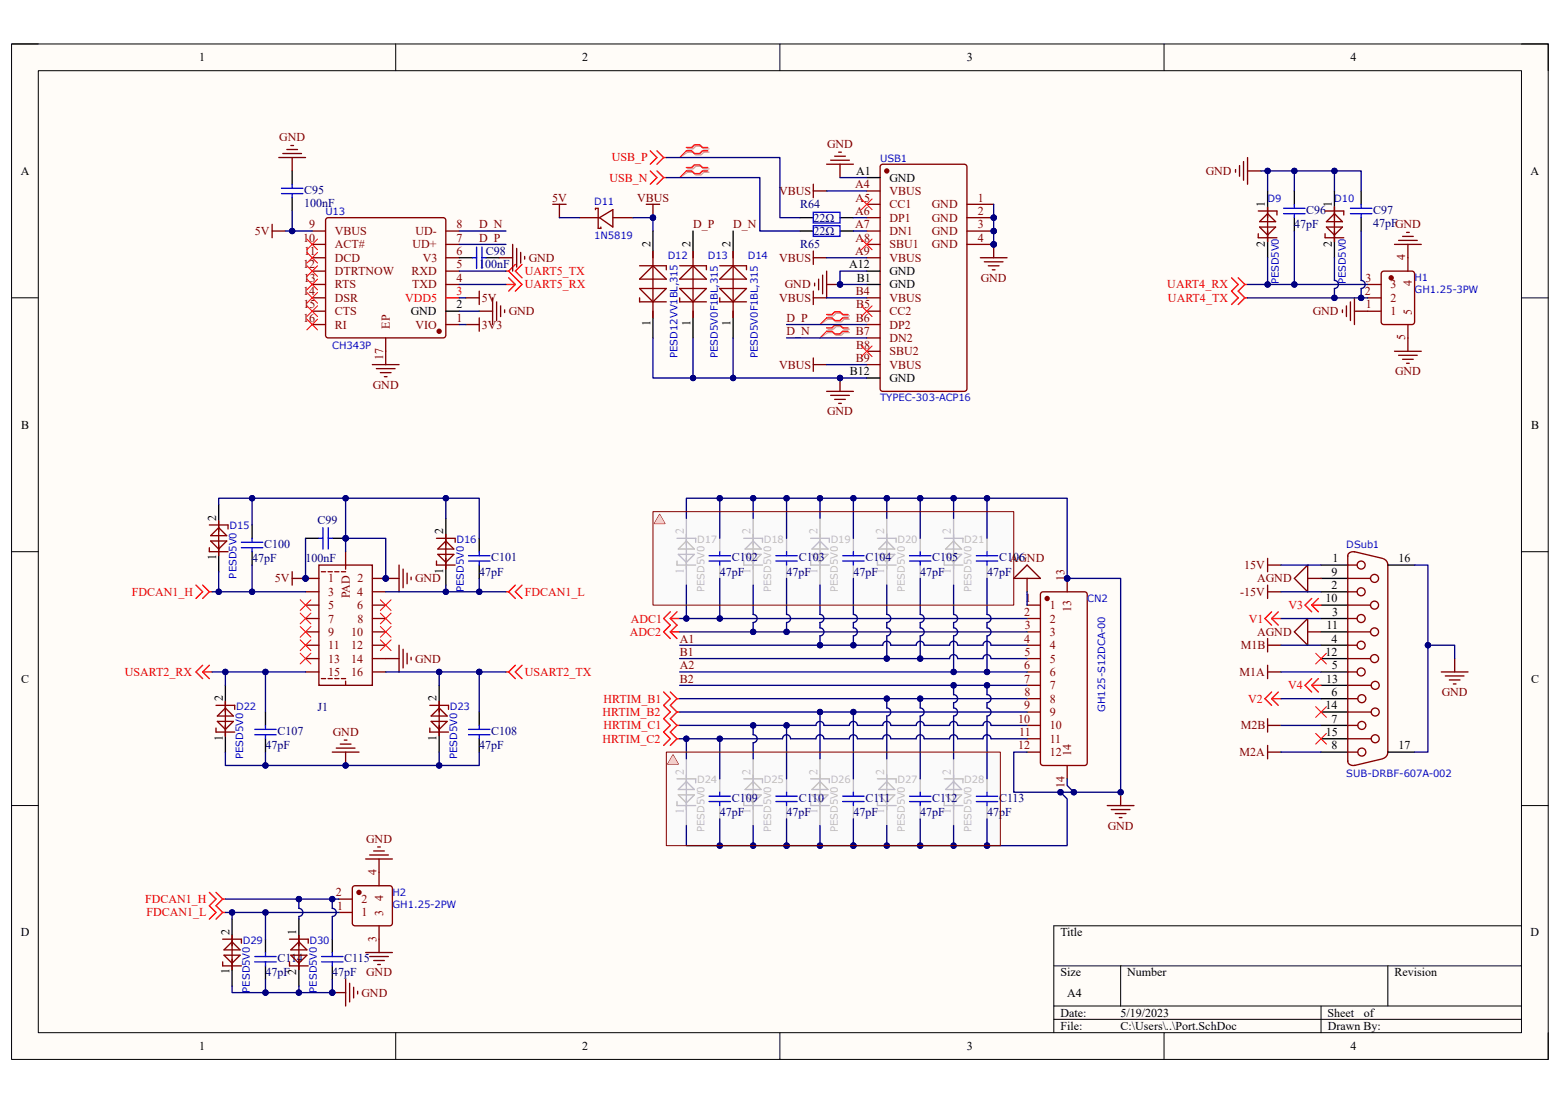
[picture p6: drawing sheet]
<svg xmlns="http://www.w3.org/2000/svg" width="297mm" height="210mm" viewBox="0 0 297 210" stroke-linecap="round" stroke-linejoin="round" font-family="sans-serif">
<defs><g id="words">
<g font-size="2.3">
<text x="37.9" y="11.7">1</text>
<text x="110.9" y="11.7">2</text>
<text x="184.1" y="11.7">3</text>
<text x="257.1" y="11.7">4</text>
<text x="3.9" y="33.3">A</text>
<text x="163" y="33.3">A1</text>
<text x="169.3" y="34.6">GND</text>
<text x="291.4" y="33.3">A</text>
<text x="240.8" y="39.4" transform="rotate(-90 240.8 39.4)">1</text>
<text x="253.6" y="39.4" transform="rotate(-90 253.6 39.4)">1</text>
<text x="123.8" y="47" transform="rotate(-90 123.8 47)">2</text>
<text x="131.4" y="47" transform="rotate(-90 131.4 47)">2</text>
<text x="139.1" y="47" transform="rotate(-90 139.1 47)">2</text>
<text x="240.8" y="47.1" transform="rotate(-90 240.8 47.1)">2</text>
<text x="253.6" y="47.1" transform="rotate(-90 253.6 47.1)">2</text>
<text x="161.7" y="51.1">A12</text>
<text x="163.1" y="53.6">B1</text>
<text x="169.3" y="52.4">GND</text>
<text x="78.2" y="60">GND</text>
<text x="86.9" y="58.7">2</text>
<text x="169.3" y="54.9">GND</text>
<text x="123.8" y="62.1" transform="rotate(-90 123.8 62.1)">1</text>
<text x="131.4" y="62.1" transform="rotate(-90 131.4 62.1)">1</text>
<text x="139.1" y="62.1" transform="rotate(-90 139.1 62.1)">1</text>
<text x="161.8" y="71.5">B12</text>
<text x="169.3" y="72.7">GND</text>
<text x="4" y="81.6">B</text>
<text x="291.5" y="81.6">B</text>
<text x="41.1" y="99.2" transform="rotate(-90 41.1 99.2)">2</text>
<text x="84.4" y="101.7" transform="rotate(-90 84.4 101.7)">2</text>
<text x="41.1" y="106.7" transform="rotate(-90 41.1 106.7)">1</text>
<text x="253.7" y="107.1">1</text>
<text x="266.3" y="107.1">16</text>
<text x="84.4" y="109.2" transform="rotate(-90 84.4 109.2)">1</text>
<text x="253.5" y="112.1">2</text>
<text x="253.5" y="109.6">9</text>
<text x="252.3" y="114.7">10</text>
<text x="252.6" y="119.8">11</text>
<text x="253.6" y="117.3">3</text>
<text x="252.3" y="124.9">12</text>
<text x="253.5" y="122.3">4</text>
<text x="4" y="130">C</text>
<text x="252.5" y="130">13</text>
<text x="253.6" y="127.4">5</text>
<text x="291.5" y="130">C</text>
<text x="42.4" y="133.5" transform="rotate(-90 42.4 133.5)">2</text>
<text x="83.1" y="133.5" transform="rotate(-90 83.1 133.5)">2</text>
<text x="252.3" y="135">14</text>
<text x="253.5" y="132.5">6</text>
<text x="253.5" y="137.6">7</text>
<text x="42.4" y="141" transform="rotate(-90 42.4 141)">1</text>
<text x="83.1" y="141" transform="rotate(-90 83.1 141)">1</text>
<text x="252.4" y="140.1">15</text>
<text x="253.5" y="142.7">8</text>
<text x="266.3" y="142.7">17</text>
<text x="4" y="178.3">D</text>
<text x="43.7" y="178.1" transform="rotate(-90 43.7 178.1)">2</text>
<text x="56.4" y="178.1" transform="rotate(-90 56.4 178.1)">1</text>
<text x="201.9" y="178.3">Title</text>
<text x="291.4" y="178.3">D</text>
<text x="43.7" y="185.5" transform="rotate(-90 43.7 185.5)">1</text>
<text x="56.4" y="185.7" transform="rotate(-90 56.4 185.7)">2</text>
<text x="201.9" y="185.9">Size</text>
<text x="214.6" y="185.9">Number</text>
<text x="265.5" y="185.9">Revision</text>
<text x="203.2" y="189.7">A4</text>
<text x="201.9" y="193.5">Date:</text>
<text x="201.9" y="196.1">File:</text>
<text x="213.3" y="193.5">5/19/2023</text>
<text x="213.4" y="196.1">C:\Users\..\Port.SchDoc</text>
<text x="252.8" y="193.5">Sheet</text>
<text x="252.8" y="196.1">Drawn By:</text>
<text x="259.6" y="193.5">of</text>
<text x="37.9" y="199.9">1</text>
<text x="110.9" y="199.9">2</text>
<text x="184.1" y="199.9">3</text>
<text x="257.1" y="199.9">4</text>
</g>
<g font-size="2.3" fill="#800000">
<text x="53.2" y="26.9">GND</text>
<text x="157.5" y="28.2">GND</text>
<text x="229.6" y="33.3">GND</text>
<text x="105.1" y="38.4">5V</text>
<text x="121.3" y="38.4">VBUS</text>
<text x="148.3" y="37.1">VBUS</text>
<text x="48.5" y="44.7">5V</text>
<text x="91.2" y="46">D_P</text>
<text x="91.2" y="43.5">D_N</text>
<text x="132" y="43.5">D_P</text>
<text x="139.6" y="43.5">D_N</text>
<text x="100.7" y="49.8">GND</text>
<text x="148.3" y="49.8">VBUS</text>
<text x="186.7" y="53.6">GND</text>
<text x="91.7" y="57.4">5V</text>
<text x="96.9" y="60">GND</text>
<text x="148.3" y="57.4">VBUS</text>
<text x="149.4" y="54.9">GND</text>
<text x="249.9" y="60">GND</text>
<text x="91.7" y="62.6">3V3</text>
<text x="149.7" y="61.3">D_P</text>
<text x="149.7" y="63.8">D_N</text>
<text x="148.3" y="70.2">VBUS</text>
<text x="265.6" y="71.5">GND</text>
<text x="71" y="74">GND</text>
<text x="157.5" y="79.1">GND</text>
<text x="192.3" y="107.1">AGND</text>
<text x="52.3" y="110.9">5V</text>
<text x="79" y="110.9">GND</text>
<text x="236.1" y="113.4">-15V</text>
<text x="236.9" y="108.3">15V</text>
<text x="239.4" y="110.9">AGND</text>
<text x="129.4" y="122.3">A1</text>
<text x="129.4" y="124.9">B1</text>
<text x="236.2" y="123.6">M1B</text>
<text x="239.4" y="121.1">AGND</text>
<text x="79" y="126.2">GND</text>
<text x="129.4" y="127.4">A2</text>
<text x="129.4" y="130">B2</text>
<text x="236" y="128.7">M1A</text>
<text x="274.5" y="132.5">GND</text>
<text x="63.4" y="140.1">GND</text>
<text x="236" y="144">M2A</text>
<text x="236.2" y="138.9">M2B</text>
<text x="69.7" y="160.5">GND</text>
<text x="210.9" y="157.9">GND</text>
<text x="69.7" y="185.9">GND</text>
<text x="68.8" y="189.7">GND</text>
</g>
<g font-size="2.3" fill="#f00">
<text x="116" y="34.6">USB_N</text>
<text x="116.5" y="30.7">USB_P</text>
<text x="99.9" y="52.4">UART5_TX</text>
<text x="77.1" y="57.4">VDD5</text>
<text x="86.9" y="56.2">3</text>
<text x="99.9" y="54.9">UART5_RX</text>
<text x="222.2" y="54.9">UART4_RX</text>
<text x="222.4" y="57.4">UART4_TX</text>
<text x="25.1" y="113.4">FDCAN1_H</text>
<text x="99.9" y="113.4">FDCAN1_L</text>
<text x="120.1" y="118.5">ADC1</text>
<text x="237.8" y="118.5">V1</text>
<text x="245.3" y="116">V3</text>
<text x="119.9" y="121.1">ADC2</text>
<text x="23.8" y="128.7">USART2_RX</text>
<text x="99.9" y="128.7">USART2_TX</text>
<text x="245.2" y="131.2">V4</text>
<text x="114.7" y="136.3">HRTIM_B2</text>
<text x="114.9" y="133.8">HRTIM_B1</text>
<text x="237.6" y="133.8">V2</text>
<text x="114.7" y="141.4">HRTIM_C2</text>
<text x="114.9" y="138.9">HRTIM_C1</text>
<text x="27.6" y="172">FDCAN1_H</text>
<text x="27.9" y="174.5">FDCAN1_L</text>
</g>
<g font-size="2.3" fill="#800">
<text x="162.8" y="35.9">A4</text>
<text x="162.8" y="40.9">A6</text>
<text x="162.9" y="38.4">A5</text>
<text x="169.3" y="37.1">VBUS</text>
<text x="169.3" y="39.7">CC1</text>
<text x="177.4" y="39.7">GND</text>
<text x="186.1" y="38.4">1</text>
<text x="186.1" y="40.9">2</text>
<text x="57.7" y="46">10</text>
<text x="58.9" y="43.5">9</text>
<text x="63.8" y="44.7">VBUS</text>
<text x="63.8" y="47.3">ACT#</text>
<text x="78.5" y="47.3">UD+</text>
<text x="79.1" y="44.7">UD-</text>
<text x="86.9" y="46">7</text>
<text x="86.9" y="43.5">8</text>
<text x="162.8" y="43.5">A7</text>
<text x="162.9" y="46">A8</text>
<text x="169.3" y="42.2">DP1</text>
<text x="169.3" y="44.7">DN1</text>
<text x="169.3" y="47.3">SBU1</text>
<text x="177.4" y="42.2">GND</text>
<text x="177.4" y="44.7">GND</text>
<text x="177.4" y="47.3">GND</text>
<text x="186.1" y="43.5">3</text>
<text x="186.1" y="46">4</text>
<text x="57.7" y="51.1">12</text>
<text x="57.8" y="53.6">13</text>
<text x="57.9" y="48.6">11</text>
<text x="63.8" y="49.8">DCD</text>
<text x="63.8" y="52.4">DTRTNOW</text>
<text x="78.3" y="52.4">RXD</text>
<text x="80.5" y="49.8">V3</text>
<text x="86.9" y="53.6">4</text>
<text x="86.9" y="51.1">5</text>
<text x="86.9" y="48.6">6</text>
<text x="162.8" y="48.6">A9</text>
<text x="169.3" y="49.8">VBUS</text>
<text x="260" y="53.6">3</text>
<text x="267.5" y="49.6" transform="rotate(-90 267.5 49.6)">4</text>
<text x="57.7" y="56.2">14</text>
<text x="57.8" y="58.7">15</text>
<text x="63.8" y="54.9">RTS</text>
<text x="63.8" y="57.4">DSR</text>
<text x="63.8" y="60">CTS</text>
<text x="78.5" y="54.9">TXD</text>
<text x="162.9" y="56.2">B4</text>
<text x="163" y="58.7">B5</text>
<text x="169.3" y="57.4">VBUS</text>
<text x="169.3" y="60">CC2</text>
<text x="259.9" y="56.2">2</text>
<text x="260.1" y="58.7">1</text>
<text x="264.8" y="60">1</text>
<text x="264.8" y="57.4">2</text>
<text x="264.8" y="54.9">3</text>
<text x="268.8" y="54.5" transform="rotate(-90 268.8 54.5)">4</text>
<text x="57.7" y="61.3">16</text>
<text x="63.8" y="62.6">RI</text>
<text x="74.2" y="62.6" transform="rotate(-90 74.2 62.6)">EP</text>
<text x="79.1" y="62.6">VIO</text>
<text x="86.9" y="61.3">1</text>
<text x="162.9" y="61.3">B6</text>
<text x="162.9" y="63.8">B7</text>
<text x="169.3" y="62.6">DP2</text>
<text x="169.3" y="65.1">DN2</text>
<text x="267.5" y="64.8" transform="rotate(-90 267.5 64.8)">5</text>
<text x="268.8" y="60" transform="rotate(-90 268.8 60)">5</text>
<text x="72.9" y="68.6" transform="rotate(-90 72.9 68.6)">17</text>
<text x="162.9" y="68.9">B9</text>
<text x="163" y="66.4">B8</text>
<text x="169.3" y="67.6">SBU2</text>
<text x="169.3" y="70.2">VBUS</text>
<text x="62.5" y="110.9">1</text>
<text x="62.5" y="113.4">3</text>
<text x="66.6" y="113.9" transform="rotate(-90 66.6 113.9)">PAD</text>
<text x="68" y="113.4">4</text>
<text x="68.1" y="110.9">2</text>
<text x="202.7" y="110.7" transform="rotate(-90 202.7 110.7)">13</text>
<text x="62.5" y="116">5</text>
<text x="62.5" y="118.5">7</text>
<text x="68" y="116">6</text>
<text x="68.1" y="118.5">8</text>
<text x="195" y="117.3">2</text>
<text x="195.1" y="119.8">3</text>
<text x="195.2" y="114.7">1</text>
<text x="199.9" y="116">1</text>
<text x="199.9" y="118.5">2</text>
<text x="204" y="116.5" transform="rotate(-90 204 116.5)">13</text>
<text x="62.5" y="121.1">9</text>
<text x="62.5" y="123.6">11</text>
<text x="66.9" y="121.1">10</text>
<text x="66.9" y="123.6">12</text>
<text x="195" y="122.3">4</text>
<text x="195.1" y="124.9">5</text>
<text x="199.9" y="121.1">3</text>
<text x="199.9" y="123.6">4</text>
<text x="62.5" y="126.2">13</text>
<text x="62.5" y="128.7">15</text>
<text x="66.9" y="126.2">14</text>
<text x="66.9" y="128.7">16</text>
<text x="195" y="127.4">6</text>
<text x="195" y="130">7</text>
<text x="199.9" y="126.2">5</text>
<text x="199.9" y="128.7">6</text>
<text x="199.9" y="131.2">7</text>
<text x="193.8" y="137.6">10</text>
<text x="195" y="135">9</text>
<text x="195" y="132.5">8</text>
<text x="199.9" y="133.8">8</text>
<text x="199.9" y="136.3">9</text>
<text x="193.8" y="142.7">12</text>
<text x="194.1" y="140.1">11</text>
<text x="199.9" y="138.9">10</text>
<text x="199.9" y="141.4">11</text>
<text x="199.9" y="144">12</text>
<text x="204" y="144" transform="rotate(-90 204 144)">14</text>
<text x="202.7" y="150" transform="rotate(-90 202.7 150)">14</text>
<text x="71.7" y="166.6" transform="rotate(-90 71.7 166.6)">4</text>
<text x="64" y="170.7">2</text>
<text x="64.2" y="173.2">1</text>
<text x="68.8" y="172">2</text>
<text x="72.9" y="171.5" transform="rotate(-90 72.9 171.5)">4</text>
<text x="68.8" y="174.5">1</text>
<text x="71.7" y="179.3" transform="rotate(-90 71.7 179.3)">3</text>
<text x="72.9" y="174.5" transform="rotate(-90 72.9 174.5)">3</text>
</g>
<g font-size="2.3" fill="#000080">
<text x="57.9" y="36.9">C95</text>
<text x="57.9" y="39.4">100nF</text>
<text x="152.3" y="39.7">R64</text>
<text x="248.7" y="40.7">C96</text>
<text x="261.5" y="40.7">C97</text>
<text x="152.3" y="47.3">R65</text>
<text x="154.9" y="42.2">22Ω</text>
<text x="154.9" y="44.7">22Ω</text>
<text x="246.4" y="43.5">47pF</text>
<text x="261.5" y="43.2">47pFGND</text>
<text x="91.2" y="51.1">100nF</text>
<text x="92.5" y="48.6">C98</text>
<text x="60.5" y="99.7">C99</text>
<text x="48" y="107.1">47pF</text>
<text x="50.3" y="104.3">C100</text>
<text x="58.2" y="107.1">100nF</text>
<text x="93.5" y="106.8">C101</text>
<text x="139.3" y="106.8">C102</text>
<text x="152.1" y="106.8">C103</text>
<text x="164.8" y="106.8">C104</text>
<text x="177.5" y="106.8">C105</text>
<text x="190.2" y="106.8">C106</text>
<text x="91.2" y="109.6">47pF</text>
<text x="137" y="109.6">47pF</text>
<text x="149.7" y="109.6">47pF</text>
<text x="162.5" y="109.6">47pF</text>
<text x="175.2" y="109.6">47pF</text>
<text x="187.9" y="109.6">47pF</text>
<text x="60.5" y="135.3">J1</text>
<text x="50.5" y="142.7">47pF</text>
<text x="52.8" y="139.9">C107</text>
<text x="91.2" y="142.7">47pF</text>
<text x="93.5" y="139.9">C108</text>
<text x="137" y="155.4">47pF</text>
<text x="139.3" y="152.6">C109</text>
<text x="149.7" y="155.4">47pF</text>
<text x="152.1" y="152.6">C110</text>
<text x="162.5" y="155.4">47pF</text>
<text x="164.8" y="152.6">C111</text>
<text x="175.2" y="155.4">47pF</text>
<text x="177.5" y="152.6">C112</text>
<text x="187.9" y="155.4">47pF</text>
<text x="190.2" y="152.6">C113</text>
<text x="50.5" y="185.9">47pF</text>
<text x="52.8" y="183.1">C114</text>
<text x="63.2" y="185.9">47pF</text>
<text x="65.5" y="183.1">C115</text>
</g>
<g font-size="2.3" fill="#bfbebc">
<text x="130.2" y="101.7" transform="rotate(-90 130.2 101.7)">2</text>
<text x="142.9" y="101.7" transform="rotate(-90 142.9 101.7)">2</text>
<text x="155.6" y="101.7" transform="rotate(-90 155.6 101.7)">2</text>
<text x="168.3" y="101.7" transform="rotate(-90 168.3 101.7)">2</text>
<text x="181.1" y="101.7" transform="rotate(-90 181.1 101.7)">2</text>
<text x="130.2" y="109.2" transform="rotate(-90 130.2 109.2)">1</text>
<text x="142.9" y="109.2" transform="rotate(-90 142.9 109.2)">1</text>
<text x="155.6" y="109.2" transform="rotate(-90 155.6 109.2)">1</text>
<text x="168.3" y="109.2" transform="rotate(-90 168.3 109.2)">1</text>
<text x="181.1" y="109.2" transform="rotate(-90 181.1 109.2)">1</text>
<text x="130.2" y="147.5" transform="rotate(-90 130.2 147.5)">2</text>
<text x="142.9" y="147.5" transform="rotate(-90 142.9 147.5)">2</text>
<text x="155.6" y="147.5" transform="rotate(-90 155.6 147.5)">2</text>
<text x="168.3" y="147.5" transform="rotate(-90 168.3 147.5)">2</text>
<text x="181.1" y="147.5" transform="rotate(-90 181.1 147.5)">2</text>
<text x="130.2" y="155" transform="rotate(-90 130.2 155)">1</text>
<text x="142.9" y="155" transform="rotate(-90 142.9 155)">1</text>
<text x="155.6" y="155" transform="rotate(-90 155.6 155)">1</text>
<text x="168.3" y="155" transform="rotate(-90 168.3 155)">1</text>
<text x="181.1" y="155" transform="rotate(-90 181.1 155)">1</text>
</g>
<g font-size="1.9" fill="#00f">
<text x="167.6" y="30.9">USB1</text>
<text x="62" y="41">U13</text>
<text x="113.1" y="39">D11</text>
<text x="241.3" y="38.5">D9</text>
<text x="254" y="38.5">D10</text>
<text x="113.1" y="45.6">1N5819</text>
<text x="127.1" y="49.4">D12</text>
<text x="134.7" y="49.4">D13</text>
<text x="142.4" y="49.4">D14</text>
<text x="269.3" y="53.5">H1</text>
<text x="243.5" y="54.1" transform="rotate(-90 243.5 54.1)">PESD5V0</text>
<text x="256.2" y="54.1" transform="rotate(-90 256.2 54.1)">PESD5V0</text>
<text x="269.3" y="55.8">GH1.25-3PW</text>
<text x="63.2" y="66.5">CH343P</text>
<text x="129" y="68.2" transform="rotate(-90 129 68.2)">PESD12VV1BL,315</text>
<text x="136.7" y="68.2" transform="rotate(-90 136.7 68.2)">PESD5V0F1BL,315</text>
<text x="144.3" y="68.2" transform="rotate(-90 144.3 68.2)">PESD5V0F1BL,315</text>
<text x="167.6" y="76.4">TYPEC-303-ACP16</text>
<text x="43.7" y="100.8">D15</text>
<text x="86.9" y="103.3">D16</text>
<text x="256.3" y="104.4">DSub1</text>
<text x="45" y="110.2" transform="rotate(-90 45 110.2)">PESD5V0</text>
<text x="88.3" y="112.7" transform="rotate(-90 88.3 112.7)">PESD5V0</text>
<text x="207" y="114.6">CN2</text>
<text x="45" y="135.2">D22</text>
<text x="85.6" y="135.2">D23</text>
<text x="210.4" y="135.6" transform="rotate(-90 210.4 135.6)">GH125-S12DCA-00</text>
<text x="46.3" y="144.5" transform="rotate(-90 46.3 144.5)">PESD5V0</text>
<text x="87" y="144.5" transform="rotate(-90 87 144.5)">PESD5V0</text>
<text x="256.3" y="147.9">SUB-DRBF-607A-002</text>
<text x="74.7" y="170.5">H2</text>
<text x="74.7" y="172.8">GH1.25-2PW</text>
<text x="46.2" y="179.7">D29</text>
<text x="58.9" y="179.7">D30</text>
<text x="47.6" y="189" transform="rotate(-90 47.6 189)">PESD5V0</text>
<text x="60.3" y="189" transform="rotate(-90 60.3 189)">PESD5V0</text>
</g>
<g font-size="1.9" fill="#bfbebc">
<text x="132.7" y="103.3">D17</text>
<text x="145.4" y="103.3">D18</text>
<text x="158.2" y="103.3">D19</text>
<text x="170.9" y="103.3">D20</text>
<text x="183.6" y="103.3">D21</text>
<text x="134.1" y="112.7" transform="rotate(-90 134.1 112.7)">PESD5V0</text>
<text x="146.8" y="112.7" transform="rotate(-90 146.8 112.7)">PESD5V0</text>
<text x="159.5" y="112.7" transform="rotate(-90 159.5 112.7)">PESD5V0</text>
<text x="172.3" y="112.7" transform="rotate(-90 172.3 112.7)">PESD5V0</text>
<text x="185" y="112.7" transform="rotate(-90 185 112.7)">PESD5V0</text>
<text x="132.7" y="149.1">D24</text>
<text x="145.4" y="149.1">D25</text>
<text x="158.2" y="149.1">D26</text>
<text x="170.9" y="149.1">D27</text>
<text x="183.6" y="149.1">D28</text>
<text x="134.1" y="158.5" transform="rotate(-90 134.1 158.5)">PESD5V0</text>
<text x="146.8" y="158.5" transform="rotate(-90 146.8 158.5)">PESD5V0</text>
<text x="159.5" y="158.5" transform="rotate(-90 159.5 158.5)">PESD5V0</text>
<text x="172.3" y="158.5" transform="rotate(-90 172.3 158.5)">PESD5V0</text>
<text x="185" y="158.5" transform="rotate(-90 185 158.5)">PESD5V0</text>
</g>
</g></defs>
<path d="M2.2 8.4h292.6v193.3h-292.6z" fill-rule="evenodd" fill="#fffcf8"/>
<path d="M2.2 8.4h292.6v193.3h-292.6z" fill="none" stroke="#000" stroke-width=".19"/>
<path d="M7.3 13.5h282.4v183.1h-282.4z" fill-rule="evenodd" fill="#fffcf8"/>
<g fill="none" stroke="#000" stroke-width=".19">
<path d="M2.2 8.4h5.1M7.3 13.5h282.4v183.1h-282.4zM75.3 8.4v5.1M148.5 8.4v5.1M221.6 8.4v5.1M289.7 8.4h5.1v5.1M2.2 56.7h5.1M289.7 56.7h5.1M2.2 105h5.1M289.7 105.1h5.1M2.2 153.4h5.1M289.7 153.4h5.1"/>
<path d="M289.7 176.3h-89.1v20.3M75.3 196.6v5.1M148.5 196.6v5.1M200.6 183.9h89.1M200.6 191.5h89.1M200.6 194.1h89.1M213.4 183.9v7.6M221.6 196.6v5.1M251.5 191.5v5.1M264.2 183.9v7.6M294.8 196.6v5.1"/>
</g>
<g fill="#fafafa">
<path d="M126.9 143.2h63.6v17.8h-63.6z" fill-rule="evenodd"/>
<path d="M124.3 97.4h68.7v17.8h-68.7z" fill-rule="evenodd"/>
</g>
<path d="M263 51.9l.5-.3h5.3l.5 .3v9.4l-.2 .4-5.6 .1-.5-.3z" fill="none" stroke="#800" stroke-width=".25"/>
<circle cx="264.9" cy="52.9" r=".38" fill="#800"/>
<g fill="none" stroke="#800" stroke-width=".25">
<path d="M241.3 39.4v6.6M254.1 39.4v6.6M62.2 41.5l22.2-.1 .4 .3 .1 22.1-.3 .5h-22.1l-.4-.2-.1-22.1zM239.6 40.2h3.5v.7M239.6 44.5v.8h3.5M239.8 43.2h3.1l-1.6 1.6zM241.3 40.7l1.6 1.5h-3.1zM252.3 40.2h3.5v.7M252.3 44.5v.8h3.5M252.5 43.2h3.1l-1.5 1.6zM254.1 40.7l1.5 1.5h-3.1zM260.4 59.3h2.6"/>
<path d="M260.4 56.7h2.6M260.4 54.2h2.6M268.1 49.1v2.5M268.1 61.8v2.5M256.6 105.8v39.2M256.6 115.2h4.3M256.6 110.1h4.3M256.6 117.8h1.8M256.6 107.6h1.8M256.6 112.7h1.8M257.9 105.1l5.3 1.2M257.9 105.1a.92 .92 0 0 0-1.3 .8"/>
<path d="M263.3 106.4a1.25 1.25 0 0 1 .9 1.2v35.6a1.26 1.26 0 0 1-.9 1.2M256.6 125.4h4.3M256.6 120.3h4.3M256.6 127.9h1.8M256.6 122.9h1.8M256.7 135.6h4.4M256.7 130.5h4.4M256.7 138.1h1.8M256.7 133h1.8M256.6 144.9a.98 .98 0 0 0 1.3 .8M256.7 140.7h4.4M256.7 143.2h1.8"/>
<path d="M263.2 144.5l-5.3 1.3"/>
<circle cx="264.9" cy="52.9" r=".38"/>
<circle cx="259.1" cy="107.6" r=".77"/>
<circle cx="259.1" cy="112.7" r=".77"/>
<circle cx="259.1" cy="117.8" r=".77"/>
<circle cx="261.7" cy="115.2" r=".77"/>
<circle cx="261.7" cy="110.1" r=".77"/>
<circle cx="259.1" cy="122.9" r=".77"/>
<circle cx="259.1" cy="127.9" r=".77"/>
<circle cx="259.3" cy="138.1" r=".77"/>
<circle cx="259.3" cy="133" r=".77"/>
<circle cx="261.7" cy="120.3" r=".77"/>
<circle cx="261.7" cy="125.4" r=".77"/>
<circle cx="261.8" cy="135.6" r=".77"/>
<circle cx="261.8" cy="130.5" r=".77"/>
<circle cx="259.3" cy="143.2" r=".77"/>
<circle cx="261.8" cy="140.7" r=".77"/>
</g>
<g fill="none" stroke="#800000" stroke-width=".25">
<path d="M235.2 32.3v.5M236 31.5v2.1M236.8 30.8v3.5M237.5 30v5.1M237.5 32.5h2.6M255.6 59v.5M256.3 58.2v2.1M257.1 57.5v3.5M257.9 56.7v5.1M257.9 59.3h2.5M265.5 46.5h5.1M266.3 45.8h3.5"/>
<path d="M267 45h2.1M267.8 44.2h.5M268.1 46.5v2.6M265.5 66.9h5.1M266.3 67.6h3.5M267 68.4h2.1M267.8 69.2h.5M268.1 64.3v2.6M241.3 106.3v2.6M241.3 111.4v2.6M241.3 107.6h2.6M241.3 112.7h2.6"/>
<path d="M249 107.6v5.1l-2.6-2.6zM249 117.8v5.1l-2.6-2.6zM249 110.1h2.5M241.3 127.9h2.6M241.3 121.6v2.5M241.3 126.7v2.5M241.3 136.8v2.6M241.3 122.9h2.6M241.3 138.1h2.6M249 120.3h2.5M274.4 127.9h5.1M275.2 128.7h3.5"/>
<path d="M275.9 129.5h2.1M276.7 130.2h.5M277 125.4v2.5M241.3 141.9v2.6M241.3 143.2h2.6"/>
</g>
<g fill="none" stroke="#f00" stroke-width=".25">
<path d="M234.5 52.9l1.2 1.3-1.2 1.2 1.2 1.3-1.2 1.3M235.7 52.9l1.3 1.3M237 56.7l-1.3 1.3M237 54.2l-1.3 1.2 1.3 1.3M237 56.7h.5M237 54.2h.5M242.1 117.8l1.3 1.2M242.1 116.5l-1.3 1.3 1.3 1.2M242.1 117.8h1.8M243.4 116.5l-1.3 1.3M249.7 115.2l1.3 1.3M249.7 114l-1.2 1.2 1.2 1.3"/>
<path d="M249.7 115.2h1.8M251 114l-1.3 1.2M242.1 133l1.3 1.3M242.1 131.8l-1.3 1.2 1.3 1.3M242.1 133h1.8M243.4 131.8l-1.3 1.2M249.7 130.5l1.3 1.3M249.7 129.2l-1.2 1.3 1.2 1.3M249.7 130.5h1.8M251 129.2l-1.3 1.3"/>
</g>
<g fill="none" stroke="#000" stroke-width=".25">
<path d="M241.3 36.4v5M246.4 36.4v2.5M254.1 36.4v5M259.2 36.4v2.5M241.3 44v5.1M246.4 41.4v2.6M254.1 44v5.1M259.2 41.4v2.6M251.5 107.6h5.1M251.5 115.2h5.1M251.5 110.1h5.1M251.5 117.8h5.1"/>
<path d="M251.5 112.7h5.1M264.2 107.6h5.1M251.5 135.6h5.1M251.5 130.5h5.1M251.5 125.4h5.1M251.5 138.1h5.1M251.5 133h5.1M251.5 120.3h5.1M251.5 127.9h5.1M251.5 122.9h5.1M251.5 140.7h5.1M251.5 143.2h5.1"/>
<path d="M264.2 143.2h5.1"/>
</g>
<path d="M244.4 39.7h4.1M246.4 38.9v.8M257.1 39.7h4.1M259.2 38.9v.8M244.4 40.7h4.1M246.4 40.7v.7M257.1 40.7h4.1M259.2 40.7v.7" fill="none" stroke="#00f" stroke-width=".25"/>
<path d="M250.5 124.4l2 2M250.5 134.6l2 2M250.5 139.6l2 2.1M252.5 124.4l-2 2M252.5 134.6l-2 2M252.5 139.6l-2 2.1" fill="none" stroke="#f00" stroke-width=".19"/>
<circle cx="83.6" cy="63.1" r=".38" fill="#800"/>
<g fill="none" stroke="#800" stroke-width=".25">
<path d="M59.4 54.2h2.6M59.4 51.6h2.6M59.4 49.1h2.6M59.4 46.5h2.6M59.4 44h2.6M59.4 56.7h2.6M59.4 59.3h2.6M84.9 54.2h2.5M84.9 51.6h2.5M84.9 49.1h2.5M84.9 46.5h2.5M84.9 44h2.5"/>
<path d="M59.4 61.8h2.6M73.4 64.3v2.6M84.9 61.8h2.5"/>
<circle cx="83.6" cy="63.1" r=".38"/>
</g>
<path d="M84.9 59.3h2.5" fill="none" stroke="#000" stroke-width=".25"/>
<path d="M84.9 56.7h2.5" fill="none" stroke="#f00" stroke-width=".25"/>
<circle cx="189.2" cy="41.4" r=".51" fill="#000080"/>
<circle cx="189.2" cy="41.4" r=".51" fill="none" stroke="#000080" stroke-width=".19"/>
<circle cx="189.2" cy="44" r=".51" fill="#000080"/>
<circle cx="189.2" cy="44" r=".51" fill="none" stroke="#000080" stroke-width=".19"/>
<circle cx="189.2" cy="46.5" r=".51" fill="#000080"/>
<circle cx="189.2" cy="46.5" r=".51" fill="none" stroke="#000080" stroke-width=".19"/>
<path d="M167.6 31.5l.5-.2h15.5l.4 .2 .1 42.5-.3 .4-15.7 .1-.5-.2z" fill="none" stroke="#800" stroke-width=".25"/>
<circle cx="168.8" cy="32.5" r=".38" fill="#800"/>
<g fill="none" stroke="#800" stroke-width=".25">
<path d="M165 36.4h2.6M165 38.9h2.6M184.1 38.9h5.1M165 41.4h2.6M165 44h2.6M165 46.5h2.6M165 49.1h2.6M165 56.7h2.6M165 59.3h2.6M184.1 41.4h5.1M165 61.8h2.6M165 64.3h2.6"/>
<path d="M165 66.9h2.6M165 69.4h2.6"/>
<circle cx="168.8" cy="32.5" r=".38"/>
</g>
<path d="M165 33.8h2.6M165 51.6h2.6M165 54.2h2.6M165 72h2.6" fill="none" stroke="#000" stroke-width=".25"/>
<circle cx="189.2" cy="41.4" r=".51" fill="#000080"/>
<circle cx="189.2" cy="41.4" r=".51" fill="none" stroke="#000080" stroke-width=".19"/>
<path d="M184.1 44h5.1" fill="none" stroke="#800" stroke-width=".25"/>
<circle cx="189.2" cy="44" r=".51" fill="#000080"/>
<circle cx="189.2" cy="44" r=".51" fill="none" stroke="#000080" stroke-width=".19"/>
<path d="M184.1 46.5h5.1" fill="none" stroke="#800" stroke-width=".25"/>
<circle cx="189.2" cy="46.5" r=".51" fill="#000080"/>
<circle cx="189.2" cy="46.5" r=".51" fill="none" stroke="#000080" stroke-width=".19"/>
<path d="M186.6 49.1h5.1M187.4 49.8h3.6M188.2 50.6h2M188.9 51.4h.5M189.2 46.5v2.6" fill="none" stroke="#800000" stroke-width=".25"/>
<circle cx="189.2" cy="46.5" r=".51" fill="#000080"/>
<circle cx="189.2" cy="46.5" r=".51" fill="none" stroke="#000080" stroke-width=".19"/>
<path d="M155.1 53.9v.5M155.9 53.1v2.1M156.6 52.4v3.5M157.4 51.6v5.1M157.4 54.2h2.5" fill="none" stroke="#800000" stroke-width=".25"/>
<circle cx="159.9" cy="54.2" r=".51" fill="#000080"/>
<circle cx="159.9" cy="54.2" r=".51" fill="none" stroke="#000080" stroke-width=".19"/>
<path d="M157.4 74.5h5.1M158.2 75.3h3.5M158.9 76h2.1M159.7 76.8h.5M159.9 72v2.5" fill="none" stroke="#800000" stroke-width=".25"/>
<circle cx="159.9" cy="72" r=".51" fill="#000080"/>
<circle cx="159.9" cy="72" r=".51" fill="none" stroke="#000080" stroke-width=".19"/>
<g fill="none" stroke="#800000" stroke-width=".25">
<path d="M123 38.9h2.6M124.3 38.9v2.5M154.8 35.1v2.5M154.8 36.4h2.6M157.4 31.3h5.1M158.2 30.5h3.5M158.9 29.7h2.1M159.7 29h.5M159.9 31.3v2.5M88.7 56.7h2.5M91.2 59.3h2.6M91.2 55.4v2.6"/>
<path d="M93.8 56.7v5.1M94.6 57.5v3.5M95.3 58.2v2.1M96.1 59v.5M154.8 47.8v2.6M154.8 55.4v2.6M154.8 56.7h2.6M154.8 49.1h2.6M70.9 69.4h5.1M71.7 70.2h3.5M72.4 71h2.1M73.2 71.7h.5"/>
<path d="M73.4 66.9v2.5M88.7 61.8h2.5M91.2 60.5v2.6M154.8 68.2v2.5M154.8 69.4h2.6"/>
</g>
<path d="M164 37.9l2 2M166 37.9l-2 2M164 45.5l2 2.1M164 58.2l2 2.1M166 45.5l-2 2.1M166 58.2l-2 2.1M164 65.9l2 2M166 65.9l-2 2" fill="none" stroke="#f00" stroke-width=".19"/>
<path d="M113.4 39.9v-.2h.5v3.8h.5v-.3M110.3 41.4h3.8M114.1 41.4l2.6-1.5v3.3zM116.7 41.4h3.8" fill="none" stroke="#800" stroke-width=".25"/>
<circle cx="124.3" cy="41.4" r=".51" fill="#000080"/>
<circle cx="124.3" cy="41.4" r=".51" fill="none" stroke="#000080" stroke-width=".19"/>
<g fill="none" stroke="#800000" stroke-width=".25">
<path d="M53.1 30h5.1M53.8 29.2h3.6M54.6 28.5h2M55.4 27.7h.5M55.6 30v2.5M105.2 38.9h2.6M106.5 38.9v2.5M51.8 42.7v2.6M51.8 44h2.6M95.1 49.1h2.5M97.6 46.5v5.1M98.4 47.3v3.6"/>
<path d="M99.1 48.1v2M99.9 48.8v.5"/>
</g>
<g fill="none" stroke="#f00" stroke-width=".19">
<path d="M130.7 28.7l-1.3 1.3M130.7 32.5l-1.3 1.3M58.4 45.5l2.1 2M58.4 48.1l2.1 2M58.4 50.6l2.1 2M58.4 53.1l2.1 2.1M58.4 55.7l2.1 2M58.4 58.2l2.1 2.1M60.5 45.5l-2.1 2M60.5 48.1l-2.1 2M60.5 50.6l-2.1 2M60.5 53.1l-2.1 2.1"/>
<path d="M60.5 55.7l-2.1 2M60.5 58.2l-2.1 2.1M58.4 60.8l2.1 2M60.5 60.8l-2.1 2M157.4 60.5l-1.3 1.3M157.4 63.1l-1.3 1.2"/>
</g>
<g fill="none" stroke="#f00" stroke-width=".25">
<path d="M123.8 28.7l1.3 1.3-1.3 1.3M123.8 32.5l1.3 1.3-1.3 1.3M125.1 28.7l1.2 1.3M125.1 32.5l1.2 1.3M126.3 30l-1.2 1.3M126.3 30h.6M126.3 33.8l-1.2 1.3M126.3 33.8h.6M130.7 28.1h1l.5-.5h1l.5 .5h1M130.7 28.7h1l.5 .5h1l.5-.5h1M130.7 31.9h1l.5-.5h1l.5 .5h1M130.7 32.5h1l.5 .6h1l.5-.6h1"/>
<path d="M96.3 51.6h.5M96.3 54.2h1.8M96.8 51.6l2.6 2.6-1.3 1.2M96.8 52.9l1.3 1.3M98.1 50.4l-1.3 1.2M98.1 54.2l-1.3 1.2M99.4 50.4l-1.3 1.2 1.3 1.3M157.4 59.9h1l.5-.5h1l.5 .5h1.1M157.4 60.5h1l.5 .5h1l.5-.5h1.1M157.4 62.4h1l.5-.5h1l.5 .5h1.1M157.4 63.1h1l.5 .5h1l.5-.5h1.1"/>
</g>
<g fill="none" stroke="#000" stroke-width=".25">
<path d="M55.6 32.5v2.6M55.6 37.6v2.6M87.4 49.1h2.6M92.5 49.1h2.6M124.3 44v5.1M124.3 59.3v5M131.9 44v5.1M131.9 59.3v5M139.6 44v5.1M139.6 59.3v5M152.3 41.4h2.5M152.3 44h2.5"/>
<path d="M159.9 41.4h2.6M159.9 44h2.6"/>
</g>
<g fill="none" stroke="#800" stroke-width=".25">
<path d="M121.8 54.9h5.1l-2.6 2.6zM121.8 56.7v.8h5.1M121.8 50.6h5.1v.8M124.3 50.6l2.6 2.5h-5.1zM124.3 47.8v12.7M129.4 54.9h5.1l-2.6 2.6zM129.4 56.7v.8h5.1M129.4 53.1l2.5-2.5 2.6 2.5zM129.4 50.6h5.1v.8M131.9 47.8v12.7M137 54.9h5.1l-2.5 2.6zM137 56.7v.8h5.1"/>
<path d="M137 50.6h5.1v.8M139.6 50.6l2.5 2.5h-5.1zM139.6 47.8v12.7"/>
</g>
<path d="M53.6 36.9h4.1M53.6 35.8h4.1M55.6 35.1v.7M55.6 36.9v.7M90 49.1h.7M90.7 47v4.1M91.8 47v4.1M91.8 49.1h.7M154.8 40.4h5.1v2.1h-5.1zM154.8 43h5.1v2h-5.1z" fill="none" stroke="#00f" stroke-width=".25"/>
<path d="M130.9 28.3h1l.6-.5h1l.5 .5h1M130.9 29h1l.6 .5h1l.5-.5h1M130.9 32.2h1l.6-.6h1l.5 .6h1M130.9 32.8h1l.6 .5h1l.5-.5h1M157.6 60.1h1.1l.5-.5h1l.5 .5h1M157.6 60.8h1.1l.5 .5h1l.5-.5h1M157.6 62.7h1.1l.5-.5h1l.5 .5h1M157.6 63.3h1.1l.5 .5h1l.5-.5h1" fill="none" stroke="#d0a19e" stroke-width=".25"/>
<path d="M130.9 29l-1.5 1M130.9 32.8l-1.5 1M157.6 60.8l-1.5 1M157.6 63.3l-1.5 1" fill="none" stroke="#d0a19e" stroke-width=".19"/>
<circle cx="58.2" cy="110.1" r=".51" fill="#000080"/>
<circle cx="58.2" cy="110.1" r=".51" fill="none" stroke="#000080" stroke-width=".19"/>
<circle cx="73.4" cy="110.1" r=".51" fill="#000080"/>
<circle cx="73.4" cy="110.1" r=".51" fill="none" stroke="#000080" stroke-width=".19"/>
<path d="M58.2 110.1h2.5" fill="none" stroke="#800" stroke-width=".25"/>
<circle cx="58.2" cy="110.1" r=".51" fill="#000080"/>
<circle cx="58.2" cy="110.1" r=".51" fill="none" stroke="#000080" stroke-width=".19"/>
<path d="M70.9 110.1h2.5" fill="none" stroke="#800" stroke-width=".25"/>
<circle cx="73.4" cy="110.1" r=".51" fill="#000080"/>
<circle cx="73.4" cy="110.1" r=".51" fill="none" stroke="#000080" stroke-width=".19"/>
<g fill="none" stroke="#800" stroke-width=".25">
<path d="M58.2 112.7h2.5M58.2 115.2h2.5M58.2 117.8h2.5M65.8 105v2.6M70.9 112.7h2.5M70.9 115.2h2.5M70.9 117.8h2.5M58.2 120.3h2.5M58.2 122.9h2.5M58.2 125.4h2.5M58.2 127.9h2.5M70.9 120.3h2.5"/>
<path d="M70.9 122.9h2.5M70.9 125.4h2.5M70.9 127.9h2.5"/>
</g>
<path d="M60.7 107.6h10.2v22.9h-10.2zM73.4 110.1h2.6M76 107.6v5.1M76.7 108.4v3.5M77.5 109.1v2.1M78.3 109.9v.5" fill="none" stroke="#800000" stroke-width=".25"/>
<path d="M61.2 108.9h.8M62.5 108.9h.8M63.7 108.9h.8M65 108.9h.8M65.8 107.6v.8M61.2 129.2h.8M62.5 129.2h.8M63.7 129.2h.8M65 129.2h.8M65.8 129.7v.8" fill="none" stroke="#980000" stroke-width=".25"/>
<circle cx="73.4" cy="110.1" r=".51" fill="#000080"/>
<circle cx="73.4" cy="110.1" r=".51" fill="none" stroke="#000080" stroke-width=".19"/>
<path d="M55.6 108.9v2.5M55.6 110.1h2.6M73.4 125.4h2.6M76 122.9v5M76.7 123.6v3.6M77.5 124.4v2M78.3 125.1v.6" fill="none" stroke="#800000" stroke-width=".25"/>
<g fill="none" stroke="#f00" stroke-width=".19">
<path d="M57.2 114.2l2 2M57.2 116.7l2 2.1M57.2 119.3l2 2M59.2 114.2l-2 2M59.2 116.7l-2 2.1M59.2 119.3l-2 2M72.4 114.2l2.1 2M72.4 116.7l2.1 2.1M72.4 119.3l2.1 2M74.5 114.2l-2.1 2M74.5 116.7l-2.1 2.1M74.5 119.3l-2.1 2"/>
<path d="M57.2 121.8l2 2.1M57.2 124.4l2 2M59.2 121.8l-2 2.1M59.2 124.4l-2 2M72.4 121.8l2.1 2.1M74.5 121.8l-2.1 2.1"/>
</g>
<circle cx="58.2" cy="110.1" r=".51" fill="#000080"/>
<circle cx="58.2" cy="110.1" r=".51" fill="none" stroke="#000080" stroke-width=".19"/>
<circle cx="65.8" cy="102.5" r=".51" fill="#000080"/>
<circle cx="65.8" cy="102.5" r=".51" fill="none" stroke="#000080" stroke-width=".19"/>
<path d="M58.2 102.5h2.5M63.3 102.5h2.5" fill="none" stroke="#000" stroke-width=".25"/>
<circle cx="65.8" cy="102.5" r=".51" fill="#000080"/>
<circle cx="65.8" cy="102.5" r=".51" fill="none" stroke="#000080" stroke-width=".19"/>
<g fill="none" stroke="#00f" stroke-width=".25">
<path d="M46 103.3h4M46 104.3h4M48 102.5v.8M48 104.3v.7M60.7 102.5h.8M61.5 100.5v4M62.5 100.5v4M62.5 102.5h.8M89.2 105.8h4.1M89.2 106.8h4.1M91.2 105v.8M91.2 106.8v.8"/>
<path d="M48.5 138.9h4.1M48.5 139.9h4.1M50.5 138.1v.8M50.5 139.9v.8M89.2 138.9h4.1M89.2 139.9h4.1M91.2 138.1v.8M91.2 139.9v.8"/>
</g>
<g fill="none" stroke="#f00" stroke-width=".25">
<path d="M37.3 111.4l1.3 1.3-1.3 1.3M38.6 111.4l1.3 1.3M39.9 112.7l-1.3 1.3M39.9 112.7h.5M96.3 112.7h.5M96.8 112.7l1.3 1.3M98.1 111.4l-1.3 1.3M99.4 111.4l-1.3 1.3 1.3 1.3M38.6 127.9h1.8M38.6 127.9l1.3 1.3M38.6 126.7l-1.3 1.2 1.3 1.3M39.9 126.7l-1.3 1.2"/>
<path d="M96.3 127.9h.5M96.8 127.9l1.3 1.3M98.1 126.7l-1.3 1.2M99.4 126.7l-1.3 1.2 1.3 1.3"/>
</g>
<g fill="none" stroke="#000" stroke-width=".25">
<path d="M41.6 96.1v5.1M48 100v2.5M84.9 98.7v5.1M41.6 103.8v5.1M48 105v2.6M84.9 106.3v5.1M91.2 102.5v2.5M91.2 107.6v2.5M42.9 130.5v5.1M42.9 138.1v5.1M50.5 135.6v2.5M83.6 130.5v5.1"/>
<path d="M83.6 138.1v5.1M91.2 135.6v2.5M50.5 140.7v2.5M91.2 140.7v2.5"/>
</g>
<g fill="none" stroke="#800" stroke-width=".25">
<path d="M39.9 100h3.5v.7M41.6 99.2v6.6M39.9 104.3v.7h3.5M40.1 103h3.1l-1.6 1.5zM41.6 100.5l1.6 1.5h-3.1zM83.1 106.8v.8h3.6M83.1 102.5h3.6v.8M83.4 105.6h3l-1.5 1.5zM84.9 103l1.5 1.5h-3zM84.9 101.7v6.7M41.1 138.6v.8h3.6M41.1 134.3h3.6v.8"/>
<path d="M41.4 137.4h3l-1.5 1.5zM41.4 136.3l1.5-1.5 1.5 1.5zM42.9 133.5v6.6M81.8 138.6v.8h3.6M81.8 134.3h3.6v.8M82.1 137.4h3l-1.5 1.5zM82.1 136.3l1.5-1.5 1.5 1.5zM83.6 133.5v6.6"/>
</g>
<path d="M63.3 143.2h5M64 142.4h3.6M64.8 141.7h2M65.5 140.9h.6M65.8 143.2v2.5" fill="none" stroke="#800000" stroke-width=".25"/>
<circle cx="65.8" cy="145.7" r=".51" fill="#000080"/>
<circle cx="65.8" cy="145.7" r=".51" fill="none" stroke="#000080" stroke-width=".19"/>
<circle cx="203.2" cy="110.1" r=".51" fill="#000080"/>
<circle cx="203.2" cy="110.1" r=".51" fill="none" stroke="#000080" stroke-width=".19"/>
<path d="M198.2 112.9l.4-.2h7.9l.4 .2 .1 .3v32l-.3 .5-.2 .1h-7.9l-.3-.1-.2-.5z" fill="none" stroke="#800" stroke-width=".25"/>
<circle cx="199.4" cy="114" r=".38" fill="#800"/>
<g fill="none" stroke="#800" stroke-width=".25">
<path d="M195.5 115.2h2.6M195.5 117.8h2.6M203.2 110.1v2.6M195.5 120.3h2.6M195.5 122.9h2.6M195.5 125.4h2.6M195.5 127.9h2.6M195.5 130.5h2.6M195.5 133h2.6M195.5 135.6h2.6M195.5 138.1h2.6M195.5 140.7h2.6"/>
<path d="M195.5 143.2h2.6"/>
<circle cx="199.4" cy="114" r=".38"/>
</g>
<circle cx="203.2" cy="110.1" r=".51" fill="#000080"/>
<circle cx="203.2" cy="110.1" r=".51" fill="none" stroke="#000080" stroke-width=".19"/>
<path d="M203.2 145.8v2.5" fill="none" stroke="#800" stroke-width=".25"/>
<path d="M210.8 153.4h5.1M211.6 154.1h3.5M212.3 154.9h2.1M213.1 155.7h.5M213.4 150.8v2.6" fill="none" stroke="#800000" stroke-width=".25"/>
<circle cx="213.4" cy="150.8" r=".51" fill="#000080"/>
<circle cx="213.4" cy="150.8" r=".51" fill="none" stroke="#000080" stroke-width=".19"/>
<path d="M193 110.1l2.5-2.5 2.6 2.5zM195.5 110.1v2.6" fill="none" stroke="#800000" stroke-width=".25"/>
<g fill="none" stroke="#f00" stroke-width=".25">
<path d="M127.6 117.8l1.3 1.2-1.3 1.3M127.6 116.5l-1.3 1.3 1.3 1.2-1.3 1.3 1.3 1.3M127.6 117.8h1.8M128.9 116.5l-1.3 1.3M126.3 131.8l1.3 1.2-1.3 1.3 1.3 1.3-1.3 1.2 1.3 1.3-1.3 1.3 1.3 1.3-1.3 1.2M127.6 120.3l1.3 1.3M127.6 120.3h1.8M127.6 131.8l1.3 1.2M128.9 135.6l-1.3 1.2 1.3 1.3M128.9 133l-1.3 1.3 1.3 1.3M128.9 135.6h.5M128.9 138.1l-1.3 1.3 1.3 1.3"/>
<path d="M128.9 138.1h.5M128.9 133h.5M128.9 140.7l-1.3 1.2M128.9 140.7h.5"/>
</g>
<g fill="none" stroke="#bfbebc" stroke-width=".25">
<path d="M130.7 98.7v12.7M143.4 98.7v12.7M156.1 98.7v12.7M168.8 98.7v12.7M181.6 98.7v12.7M128.9 106.8v.8h3.6M128.9 102.5h3.6v.8M129.1 105.6h3.1l-1.5 1.5zM130.7 103l1.5 1.5h-3.1zM137 102.5v2.5M137 107.6v2.5M141.6 106.8v.8h3.6"/>
<path d="M141.6 102.5h3.6v.8M141.9 105.6h3l-1.5 1.5zM143.4 103l1.5 1.5h-3zM149.8 102.5v2.5M149.8 107.6v2.5M154.3 106.8v.8h3.6M154.3 102.5h3.6v.8M154.6 105.6h3l-1.5 1.5zM156.1 103l1.5 1.5h-3zM162.5 102.5v2.5M162.5 107.6v2.5M167.1 106.8v.8h3.5"/>
<path d="M167.1 102.5h3.5v.8M167.3 105.6h3.1l-1.6 1.5zM168.8 103l1.6 1.5h-3.1zM175.2 102.5v2.6M175.2 107.6v2.5M179.8 106.8v.8h3.5M179.8 102.5h3.5v.8M180 105.6h3.1l-1.5 1.5zM181.6 103l1.5 1.5h-3.1zM187.9 102.5v2.6M187.9 107.6v2.5M128.9 148.3h3.6v.8"/>
<path d="M128.9 152.6v.8h3.6M129.1 151.3h3.1l-1.5 1.6zM129.1 150.3l1.6-1.5 1.5 1.5zM130.7 144.5v12.7M137 148.3v2.5M137 153.4v2.5M141.6 148.3h3.6v.8M141.6 152.6v.8h3.6M141.9 151.3h3l-1.5 1.6zM141.9 150.3l1.5-1.5 1.5 1.5zM143.4 144.5v12.7M149.8 148.3v2.5"/>
<path d="M149.8 153.4v2.5M154.3 148.3h3.6v.8M154.3 152.6v.8h3.6M154.6 151.3h3l-1.5 1.6zM156.1 148.8l1.5 1.5h-3zM156.1 144.5v12.7M162.5 148.3v2.5M162.5 153.4v2.5M167.1 148.3h3.5v.8M167.1 152.6v.8h3.5M167.3 151.3h3.1l-1.6 1.6zM167.3 150.3l1.5-1.5 1.6 1.5z"/>
<path d="M168.8 144.5v12.7M175.2 148.3v2.5M175.2 153.4v2.5M179.8 152.6v.8h3.5M179.8 148.3h3.5v.8M180 151.4h3.1l-1.5 1.5zM180 150.3l1.6-1.5 1.5 1.5zM181.6 144.5v12.7M187.9 148.3v2.5M187.9 153.4v2.5"/>
</g>
<g fill="none" stroke="#00f" stroke-width=".25">
<path d="M135 105.8h4.1M135 106.8h4.1M137 105v.8M137 106.8v.8M147.7 105.8h4.1M147.7 106.8h4.1M149.8 105v.8M149.8 106.8v.8M160.4 105.8h4.1M160.4 106.8h4.1M162.5 105v.8M162.5 106.8v.8"/>
<path d="M173.2 105.8h4M173.2 106.8h4M175.2 105.1v.7M175.2 106.8v.8M185.9 105.8h4M185.9 106.8h4M187.9 105.1v.7M187.9 106.8v.8M135 151.6h4.1M135 152.6h4.1M137 150.8v.8M137 152.6v.8"/>
<path d="M147.7 151.6h4.1M147.7 152.6h4.1M149.8 150.8v.8M149.8 152.6v.8M160.4 151.6h4.1M160.4 152.6h4.1M162.5 150.8v.8M162.5 152.6v.8M173.2 151.6h4M173.2 152.6h4M175.2 150.8v.8M175.2 152.6v.8"/>
<path d="M185.9 151.6h4M185.9 152.6h4M187.9 150.8v.8M187.9 152.6v.8"/>
</g>
<path d="M67.3 168.7l6.9-.1 .4 .3 .1 6.9-.2 .4-6.9 .1-.5-.3v-6.8z" fill="none" stroke="#800" stroke-width=".25"/>
<circle cx="68.3" cy="169.9" r=".38" fill="#800"/>
<g fill="none" stroke="#800" stroke-width=".25">
<path d="M64.5 171.2h2.6M64.5 173.7h2.6M72.2 166.1v2.5M72.2 176.3v2.5"/>
<circle cx="68.3" cy="169.9" r=".38"/>
</g>
<g fill="none" stroke="#800000" stroke-width=".25">
<path d="M69.6 163.6h5.1M70.4 162.8h3.5M71.1 162h2.1M71.9 161.3h.5M72.2 163.6v2.5M72.2 178.8v2.6M63.3 189h2.5M65.8 186.5v5M66.6 187.2v3.6M67.3 188v2M68.1 188.7v.6M69.6 181.4h5.1"/>
<path d="M70.4 182.1h3.5M71.2 182.9h2M71.9 183.7h.5"/>
</g>
<path d="M39.9 169.9l1.2 1.3-1.2 1.3 1.2 1.2-1.2 1.3M41.1 169.9l1.3 1.3M42.4 171.2l-1.3 1.3 1.3 1.2M42.4 171.2h.5M42.4 173.7l-1.3 1.3M42.4 173.7h.5" fill="none" stroke="#f00" stroke-width=".25"/>
<path d="M50.5 178.8v2.6M63.3 178.8v2.6M50.5 183.9v2.6M63.3 183.9v2.6" fill="none" stroke="#000" stroke-width=".25"/>
<path d="M48.5 182.1h4.1M48.5 183.1h4.1M50.5 181.4v.7M50.5 183.1v.8M61.2 182.1h4.1M61.2 183.1h4.1M63.3 181.4v.7M63.3 183.1v.8" fill="none" stroke="#00f" stroke-width=".25"/>
<circle cx="63.3" cy="189" r=".51" fill="#000080"/>
<circle cx="63.3" cy="189" r=".51" fill="none" stroke="#000080" stroke-width=".19"/>
<path d="M44.2 175v5.1M56.9 175v5.1M44.2 182.6v5.1M56.9 182.6v5.1" fill="none" stroke="#000" stroke-width=".25"/>
<path d="M42.4 178.8h3.6v.8M44.2 178.1v6.6M55.1 178.8h3.6v.8M56.9 178.1v6.6M42.4 183.1v.8h3.6M42.7 181.9h3l-1.5 1.5zM42.7 180.9l1.5-1.6 1.5 1.6zM55.1 183.1v.8h3.6M55.4 181.9h3l-1.5 1.5zM55.4 180.9l1.5-1.6 1.5 1.6z" fill="none" stroke="#800" stroke-width=".25"/>
<path d="M246.4 54.2h14" fill="none" stroke="#000080" stroke-width=".25"/>
<circle cx="246.4" cy="54.2" r=".51" fill="#000080"/>
<circle cx="246.4" cy="54.2" r=".51" fill="none" stroke="#000080" stroke-width=".19"/>
<path d="M259.2 44v9.4a.77 .77 0 0 1 .7 .8 .77 .77 0 0 1-.7 .7v1.8" fill="none" stroke="#000080" stroke-width=".25"/>
<circle cx="259.1" cy="56.7" r=".51" fill="#000080"/>
<circle cx="259.1" cy="56.7" r=".51" fill="none" stroke="#000080" stroke-width=".19"/>
<path d="M246.4 32.5v3.9" fill="none" stroke="#000080" stroke-width=".25"/>
<circle cx="246.4" cy="32.5" r=".51" fill="#000080"/>
<circle cx="246.4" cy="32.5" r=".51" fill="none" stroke="#000080" stroke-width=".19"/>
<path d="M241.3 32.5v3.9" fill="none" stroke="#000080" stroke-width=".25"/>
<circle cx="241.3" cy="32.5" r=".51" fill="#000080"/>
<circle cx="241.3" cy="32.5" r=".51" fill="none" stroke="#000080" stroke-width=".19"/>
<path d="M241.3 49.1v5.1" fill="none" stroke="#000080" stroke-width=".25"/>
<circle cx="241.3" cy="54.2" r=".51" fill="#000080"/>
<circle cx="241.3" cy="54.2" r=".51" fill="none" stroke="#000080" stroke-width=".19"/>
<path d="M254.1 32.5v3.9" fill="none" stroke="#000080" stroke-width=".25"/>
<circle cx="254.1" cy="32.5" r=".51" fill="#000080"/>
<circle cx="254.1" cy="32.5" r=".51" fill="none" stroke="#000080" stroke-width=".19"/>
<path d="M254.1 49.1v4.3a.77 .77 0 0 1 .7 .8 .77 .77 0 0 1-.7 .7v1.8" fill="none" stroke="#000080" stroke-width=".25"/>
<circle cx="254.1" cy="56.7" r=".51" fill="#000080"/>
<circle cx="254.1" cy="56.7" r=".51" fill="none" stroke="#000080" stroke-width=".19"/>
<path d="M271.9 122.9h5.1v2.5" fill="none" stroke="#000080" stroke-width=".25"/>
<circle cx="271.9" cy="122.9" r=".51" fill="#000080"/>
<circle cx="271.9" cy="122.9" r=".51" fill="none" stroke="#000080" stroke-width=".19"/>
<path d="M189.2 38.9v7.6M243.9 107.6h7.6M243.9 112.7h7.6M243.9 117.8h7.6M243.9 122.9h7.6M243.9 127.9h7.6M243.9 133h7.6M243.9 138.1h7.6M243.9 143.2h7.6" fill="none" stroke="#000080" stroke-width=".25"/>
<circle cx="189.2" cy="41.4" r=".51" fill="#000080"/>
<circle cx="189.2" cy="41.4" r=".51" fill="none" stroke="#000080" stroke-width=".19"/>
<circle cx="189.2" cy="44" r=".51" fill="#000080"/>
<circle cx="189.2" cy="44" r=".51" fill="none" stroke="#000080" stroke-width=".19"/>
<circle cx="189.2" cy="46.5" r=".51" fill="#000080"/>
<circle cx="189.2" cy="46.5" r=".51" fill="none" stroke="#000080" stroke-width=".19"/>
<path d="M159.9 54.2h5.1" fill="none" stroke="#000080" stroke-width=".25"/>
<circle cx="159.9" cy="54.2" r=".51" fill="#000080"/>
<circle cx="159.9" cy="54.2" r=".51" fill="none" stroke="#000080" stroke-width=".19"/>
<path d="M165 51.6h-5.1v2.6" fill="none" stroke="#000080" stroke-width=".25"/>
<circle cx="159.9" cy="54.2" r=".51" fill="#000080"/>
<circle cx="159.9" cy="54.2" r=".51" fill="none" stroke="#000080" stroke-width=".19"/>
<path d="M159.9 33.8h5.1M159.9 72h5.1" fill="none" stroke="#000080" stroke-width=".25"/>
<circle cx="159.9" cy="72" r=".51" fill="#000080"/>
<circle cx="159.9" cy="72" r=".51" fill="none" stroke="#000080" stroke-width=".19"/>
<path d="M157.4 36.4h7.6M87.4 56.7h1.3M87.4 44h8.9M87.4 46.5h8.9M87.4 54.2h8.9M87.4 51.6h8.9M87.4 59.3h3.8M120.5 41.4h3.8M157.4 49.1h7.6M157.4 56.7h7.6M87.4 61.8h1.3M157.4 69.4h7.6" fill="none" stroke="#000080" stroke-width=".25"/>
<circle cx="124.3" cy="41.4" r=".51" fill="#000080"/>
<circle cx="124.3" cy="41.4" r=".51" fill="none" stroke="#000080" stroke-width=".19"/>
<path d="M106.5 41.4h3.8M139.6 64.3v7.7h20.3" fill="none" stroke="#000080" stroke-width=".25"/>
<circle cx="139.6" cy="72" r=".51" fill="#000080"/>
<circle cx="139.6" cy="72" r=".51" fill="none" stroke="#000080" stroke-width=".19"/>
<circle cx="159.9" cy="72" r=".51" fill="#000080"/>
<circle cx="159.9" cy="72" r=".51" fill="none" stroke="#000080" stroke-width=".19"/>
<path d="M131.9 64.3v7.7h7.7" fill="none" stroke="#000080" stroke-width=".25"/>
<circle cx="131.9" cy="72" r=".51" fill="#000080"/>
<circle cx="131.9" cy="72" r=".51" fill="none" stroke="#000080" stroke-width=".19"/>
<circle cx="139.6" cy="72" r=".51" fill="#000080"/>
<circle cx="139.6" cy="72" r=".51" fill="none" stroke="#000080" stroke-width=".19"/>
<path d="M124.3 41.4v2.6" fill="none" stroke="#000080" stroke-width=".25"/>
<circle cx="124.3" cy="41.4" r=".51" fill="#000080"/>
<circle cx="124.3" cy="41.4" r=".51" fill="none" stroke="#000080" stroke-width=".19"/>
<path d="M124.3 64.3v7.7h7.6" fill="none" stroke="#000080" stroke-width=".25"/>
<circle cx="131.9" cy="72" r=".51" fill="#000080"/>
<circle cx="131.9" cy="72" r=".51" fill="none" stroke="#000080" stroke-width=".19"/>
<path d="M55.6 40.2v3.8" fill="none" stroke="#000080" stroke-width=".25"/>
<circle cx="55.6" cy="44" r=".51" fill="#000080"/>
<circle cx="55.6" cy="44" r=".51" fill="none" stroke="#000080" stroke-width=".19"/>
<path d="M126.9 33.8h17.8v10.2h7.6M126.9 30h21.6v11.4h3.8M54.4 44h5M162.5 41.4h2.5M162.5 44h2.5M149.8 61.8h15.2M149.8 64.3h15.2" fill="none" stroke="#000080" stroke-width=".25"/>
<circle cx="55.6" cy="44" r=".51" fill="#000080"/>
<circle cx="55.6" cy="44" r=".51" fill="none" stroke="#000080" stroke-width=".19"/>
<path d="M65.8 105v-2.5h7.6v7.6" fill="none" stroke="#000080" stroke-width=".25"/>
<circle cx="65.8" cy="102.5" r=".51" fill="#000080"/>
<circle cx="65.8" cy="102.5" r=".51" fill="none" stroke="#000080" stroke-width=".19"/>
<circle cx="73.4" cy="110.1" r=".51" fill="#000080"/>
<circle cx="73.4" cy="110.1" r=".51" fill="none" stroke="#000080" stroke-width=".19"/>
<path d="M58.2 102.5v7.6" fill="none" stroke="#000080" stroke-width=".25"/>
<circle cx="58.2" cy="110.1" r=".51" fill="#000080"/>
<circle cx="58.2" cy="110.1" r=".51" fill="none" stroke="#000080" stroke-width=".19"/>
<path d="M40.4 112.7h1.2" fill="none" stroke="#000080" stroke-width=".25"/>
<circle cx="41.6" cy="112.7" r=".51" fill="#000080"/>
<circle cx="41.6" cy="112.7" r=".51" fill="none" stroke="#000080" stroke-width=".19"/>
<path d="M48 107.6v5.1" fill="none" stroke="#000080" stroke-width=".25"/>
<circle cx="48" cy="112.7" r=".51" fill="#000080"/>
<circle cx="48" cy="112.7" r=".51" fill="none" stroke="#000080" stroke-width=".19"/>
<path d="M48 94.9v5.1" fill="none" stroke="#000080" stroke-width=".25"/>
<circle cx="48" cy="94.9" r=".51" fill="#000080"/>
<circle cx="48" cy="94.9" r=".51" fill="none" stroke="#000080" stroke-width=".19"/>
<path d="M73.4 112.7h11.5" fill="none" stroke="#000080" stroke-width=".25"/>
<circle cx="84.9" cy="112.7" r=".51" fill="#000080"/>
<circle cx="84.9" cy="112.7" r=".51" fill="none" stroke="#000080" stroke-width=".19"/>
<path d="M91.2 110.1v2.6" fill="none" stroke="#000080" stroke-width=".25"/>
<circle cx="91.2" cy="112.7" r=".51" fill="#000080"/>
<circle cx="91.2" cy="112.7" r=".51" fill="none" stroke="#000080" stroke-width=".19"/>
<path d="M65.8 94.9h19.1v3.8" fill="none" stroke="#000080" stroke-width=".25"/>
<circle cx="65.8" cy="94.9" r=".51" fill="#000080"/>
<circle cx="65.8" cy="94.9" r=".51" fill="none" stroke="#000080" stroke-width=".19"/>
<circle cx="84.9" cy="94.9" r=".51" fill="#000080"/>
<circle cx="84.9" cy="94.9" r=".51" fill="none" stroke="#000080" stroke-width=".19"/>
<path d="M84.9 94.9h6.3v7.6" fill="none" stroke="#000080" stroke-width=".25"/>
<circle cx="84.9" cy="94.9" r=".51" fill="#000080"/>
<circle cx="84.9" cy="94.9" r=".51" fill="none" stroke="#000080" stroke-width=".19"/>
<path d="M91.2 127.9v7.7" fill="none" stroke="#000080" stroke-width=".25"/>
<circle cx="91.2" cy="127.9" r=".51" fill="#000080"/>
<circle cx="91.2" cy="127.9" r=".51" fill="none" stroke="#000080" stroke-width=".19"/>
<path d="M91.2 127.9h5.1" fill="none" stroke="#000080" stroke-width=".25"/>
<circle cx="91.2" cy="127.9" r=".51" fill="#000080"/>
<circle cx="91.2" cy="127.9" r=".51" fill="none" stroke="#000080" stroke-width=".19"/>
<path d="M83.6 127.9v2.6" fill="none" stroke="#000080" stroke-width=".25"/>
<circle cx="83.6" cy="127.9" r=".51" fill="#000080"/>
<circle cx="83.6" cy="127.9" r=".51" fill="none" stroke="#000080" stroke-width=".19"/>
<path d="M42.9 127.9v2.6" fill="none" stroke="#000080" stroke-width=".25"/>
<circle cx="42.9" cy="127.9" r=".51" fill="#000080"/>
<circle cx="42.9" cy="127.9" r=".51" fill="none" stroke="#000080" stroke-width=".19"/>
<path d="M50.5 127.9v7.7" fill="none" stroke="#000080" stroke-width=".25"/>
<circle cx="50.5" cy="127.9" r=".51" fill="#000080"/>
<circle cx="50.5" cy="127.9" r=".51" fill="none" stroke="#000080" stroke-width=".19"/>
<path d="M40.4 127.9h17.8" fill="none" stroke="#000080" stroke-width=".25"/>
<circle cx="42.9" cy="127.9" r=".51" fill="#000080"/>
<circle cx="42.9" cy="127.9" r=".51" fill="none" stroke="#000080" stroke-width=".19"/>
<circle cx="50.5" cy="127.9" r=".51" fill="#000080"/>
<circle cx="50.5" cy="127.9" r=".51" fill="none" stroke="#000080" stroke-width=".19"/>
<path d="M41.6 108.9v3.8h16.6" fill="none" stroke="#000080" stroke-width=".25"/>
<circle cx="41.6" cy="112.7" r=".51" fill="#000080"/>
<circle cx="41.6" cy="112.7" r=".51" fill="none" stroke="#000080" stroke-width=".19"/>
<circle cx="48" cy="112.7" r=".51" fill="#000080"/>
<circle cx="48" cy="112.7" r=".51" fill="none" stroke="#000080" stroke-width=".19"/>
<path d="M73.4 127.9h17.8" fill="none" stroke="#000080" stroke-width=".25"/>
<circle cx="83.6" cy="127.9" r=".51" fill="#000080"/>
<circle cx="83.6" cy="127.9" r=".51" fill="none" stroke="#000080" stroke-width=".19"/>
<circle cx="91.2" cy="127.9" r=".51" fill="#000080"/>
<circle cx="91.2" cy="127.9" r=".51" fill="none" stroke="#000080" stroke-width=".19"/>
<path d="M84.9 111.4v1.3h11.4" fill="none" stroke="#000080" stroke-width=".25"/>
<circle cx="84.9" cy="112.7" r=".51" fill="#000080"/>
<circle cx="84.9" cy="112.7" r=".51" fill="none" stroke="#000080" stroke-width=".19"/>
<circle cx="91.2" cy="112.7" r=".51" fill="#000080"/>
<circle cx="91.2" cy="112.7" r=".51" fill="none" stroke="#000080" stroke-width=".19"/>
<path d="M269.3 107.6h2.6v35.6h-2.6" fill="none" stroke="#000080" stroke-width=".25"/>
<circle cx="271.9" cy="122.9" r=".51" fill="#000080"/>
<circle cx="271.9" cy="122.9" r=".51" fill="none" stroke="#000080" stroke-width=".19"/>
<path d="M203.2 110.1h10.2v40.7h-9l-1.2-1.2v-1.3" fill="none" stroke="#000080" stroke-width=".25"/>
<circle cx="203.2" cy="110.1" r=".51" fill="#000080"/>
<circle cx="203.2" cy="110.1" r=".51" fill="none" stroke="#000080" stroke-width=".19"/>
<circle cx="213.4" cy="150.8" r=".51" fill="#000080"/>
<circle cx="213.4" cy="150.8" r=".51" fill="none" stroke="#000080" stroke-width=".19"/>
<circle cx="204.4" cy="150.8" r=".51" fill="#000080"/>
<circle cx="204.4" cy="150.8" r=".51" fill="none" stroke="#000080" stroke-width=".19"/>
<path d="M195.5 143.2h-2.5v7.6h11.4" fill="none" stroke="#000080" stroke-width=".25"/>
<circle cx="201.9" cy="150.8" r=".51" fill="#000080"/>
<circle cx="201.9" cy="150.8" r=".51" fill="none" stroke="#000080" stroke-width=".19"/>
<circle cx="204.4" cy="150.8" r=".51" fill="#000080"/>
<circle cx="204.4" cy="150.8" r=".51" fill="none" stroke="#000080" stroke-width=".19"/>
<path d="M195.5 112.7v2.5M129.4 140.7h1.3v3.8" fill="none" stroke="#000080" stroke-width=".25"/>
<circle cx="130.7" cy="140.7" r=".51" fill="#000080"/>
<circle cx="130.7" cy="140.7" r=".51" fill="none" stroke="#000080" stroke-width=".19"/>
<path d="M137 140.7v7.6" fill="none" stroke="#000080" stroke-width=".25"/>
<circle cx="137" cy="140.7" r=".51" fill="#000080"/>
<circle cx="137" cy="140.7" r=".51" fill="none" stroke="#000080" stroke-width=".19"/>
<path d="M129.4 138.1h14" fill="none" stroke="#000080" stroke-width=".25"/>
<circle cx="143.4" cy="138.1" r=".51" fill="#000080"/>
<circle cx="143.4" cy="138.1" r=".51" fill="none" stroke="#000080" stroke-width=".19"/>
<path d="M149.8 138.1v10.2" fill="none" stroke="#000080" stroke-width=".25"/>
<circle cx="149.8" cy="138.1" r=".51" fill="#000080"/>
<circle cx="149.8" cy="138.1" r=".51" fill="none" stroke="#000080" stroke-width=".19"/>
<path d="M162.5 135.6h33" fill="none" stroke="#000080" stroke-width=".25"/>
<circle cx="162.5" cy="135.6" r=".51" fill="#000080"/>
<circle cx="162.5" cy="135.6" r=".51" fill="none" stroke="#000080" stroke-width=".19"/>
<path d="M129.4 133h39.4" fill="none" stroke="#000080" stroke-width=".25"/>
<circle cx="168.8" cy="133" r=".51" fill="#000080"/>
<circle cx="168.8" cy="133" r=".51" fill="none" stroke="#000080" stroke-width=".19"/>
<path d="M175.2 133h20.3" fill="none" stroke="#000080" stroke-width=".25"/>
<circle cx="175.2" cy="133" r=".51" fill="#000080"/>
<circle cx="175.2" cy="133" r=".51" fill="none" stroke="#000080" stroke-width=".19"/>
<path d="M187.9 130.5h7.6" fill="none" stroke="#000080" stroke-width=".25"/>
<circle cx="187.9" cy="130.5" r=".51" fill="#000080"/>
<circle cx="187.9" cy="130.5" r=".51" fill="none" stroke="#000080" stroke-width=".19"/>
<path d="M130.7 111.4v6.4h-1.3" fill="none" stroke="#000080" stroke-width=".25"/>
<circle cx="130.7" cy="117.8" r=".51" fill="#000080"/>
<circle cx="130.7" cy="117.8" r=".51" fill="none" stroke="#000080" stroke-width=".19"/>
<path d="M137 117.8h58.5" fill="none" stroke="#000080" stroke-width=".25"/>
<circle cx="137" cy="117.8" r=".51" fill="#000080"/>
<circle cx="137" cy="117.8" r=".51" fill="none" stroke="#000080" stroke-width=".19"/>
<path d="M149.8 120.3h45.7" fill="none" stroke="#000080" stroke-width=".25"/>
<circle cx="149.8" cy="120.3" r=".51" fill="#000080"/>
<circle cx="149.8" cy="120.3" r=".51" fill="none" stroke="#000080" stroke-width=".19"/>
<path d="M162.5 119.5a.77 .77 0 0 1 .7 .8 .77 .77 0 0 1-.7 .8v1.8M162.5 110.1v6.9a.77 .77 0 0 1 .7 .8 .77 .77 0 0 1-.7 .7v1" fill="none" stroke="#000080" stroke-width=".25"/>
<circle cx="162.5" cy="122.9" r=".51" fill="#000080"/>
<circle cx="162.5" cy="122.9" r=".51" fill="none" stroke="#000080" stroke-width=".19"/>
<path d="M175.2 110.1v6.9a.77 .77 0 0 1 .8 .8 .77 .77 0 0 1-.8 .7v1M175.2 119.5a.77 .77 0 0 1 .8 .8 .77 .77 0 0 1-.8 .8v4.3" fill="none" stroke="#000080" stroke-width=".25"/>
<circle cx="175.2" cy="125.4" r=".51" fill="#000080"/>
<circle cx="175.2" cy="125.4" r=".51" fill="none" stroke="#000080" stroke-width=".19"/>
<path d="M181.6 127.9h13.9" fill="none" stroke="#000080" stroke-width=".25"/>
<circle cx="181.6" cy="127.9" r=".51" fill="#000080"/>
<circle cx="181.6" cy="127.9" r=".51" fill="none" stroke="#000080" stroke-width=".19"/>
<circle cx="187.9" cy="127.9" r=".51" fill="#000080"/>
<circle cx="187.9" cy="127.9" r=".51" fill="none" stroke="#000080" stroke-width=".19"/>
<path d="M187.9 110.1v6.9a.77 .77 0 0 1 .8 .8 .77 .77 0 0 1-.8 .7v1M187.9 119.5a.77 .77 0 0 1 .8 .8 .77 .77 0 0 1-.8 .8v6.8" fill="none" stroke="#000080" stroke-width=".25"/>
<circle cx="187.9" cy="127.9" r=".51" fill="#000080"/>
<circle cx="187.9" cy="127.9" r=".51" fill="none" stroke="#000080" stroke-width=".19"/>
<path d="M187.9 155.9v5.1" fill="none" stroke="#000080" stroke-width=".25"/>
<circle cx="187.9" cy="161" r=".51" fill="#000080"/>
<circle cx="187.9" cy="161" r=".51" fill="none" stroke="#000080" stroke-width=".19"/>
<path d="M201.9 150.8l1.3 1.3v8.9h-15.3" fill="none" stroke="#000080" stroke-width=".25"/>
<circle cx="187.9" cy="161" r=".51" fill="#000080"/>
<circle cx="187.9" cy="161" r=".51" fill="none" stroke="#000080" stroke-width=".19"/>
<circle cx="201.9" cy="150.8" r=".51" fill="#000080"/>
<circle cx="201.9" cy="150.8" r=".51" fill="none" stroke="#000080" stroke-width=".19"/>
<path d="M181.6 161h6.3" fill="none" stroke="#000080" stroke-width=".25"/>
<circle cx="181.6" cy="161" r=".51" fill="#000080"/>
<circle cx="181.6" cy="161" r=".51" fill="none" stroke="#000080" stroke-width=".19"/>
<circle cx="187.9" cy="161" r=".51" fill="#000080"/>
<circle cx="187.9" cy="161" r=".51" fill="none" stroke="#000080" stroke-width=".19"/>
<path d="M162.5 155.9v5.1" fill="none" stroke="#000080" stroke-width=".25"/>
<circle cx="162.5" cy="161" r=".51" fill="#000080"/>
<circle cx="162.5" cy="161" r=".51" fill="none" stroke="#000080" stroke-width=".19"/>
<path d="M149.8 155.9v5.1" fill="none" stroke="#000080" stroke-width=".25"/>
<circle cx="149.8" cy="161" r=".51" fill="#000080"/>
<circle cx="149.8" cy="161" r=".51" fill="none" stroke="#000080" stroke-width=".19"/>
<path d="M149.8 161h6.3" fill="none" stroke="#000080" stroke-width=".25"/>
<circle cx="149.8" cy="161" r=".51" fill="#000080"/>
<circle cx="149.8" cy="161" r=".51" fill="none" stroke="#000080" stroke-width=".19"/>
<circle cx="156.1" cy="161" r=".51" fill="#000080"/>
<circle cx="156.1" cy="161" r=".51" fill="none" stroke="#000080" stroke-width=".19"/>
<path d="M137 155.9v5.1" fill="none" stroke="#000080" stroke-width=".25"/>
<circle cx="137" cy="161" r=".51" fill="#000080"/>
<circle cx="137" cy="161" r=".51" fill="none" stroke="#000080" stroke-width=".19"/>
<path d="M137 94.9v7.6" fill="none" stroke="#000080" stroke-width=".25"/>
<circle cx="137" cy="94.9" r=".51" fill="#000080"/>
<circle cx="137" cy="94.9" r=".51" fill="none" stroke="#000080" stroke-width=".19"/>
<path d="M162.5 94.9v7.6" fill="none" stroke="#000080" stroke-width=".25"/>
<circle cx="162.5" cy="94.9" r=".51" fill="#000080"/>
<circle cx="162.5" cy="94.9" r=".51" fill="none" stroke="#000080" stroke-width=".19"/>
<path d="M129.4 135.6h26.7v8.9" fill="none" stroke="#000080" stroke-width=".25"/>
<circle cx="156.1" cy="135.6" r=".51" fill="#000080"/>
<circle cx="156.1" cy="135.6" r=".51" fill="none" stroke="#000080" stroke-width=".19"/>
<path d="M129.4 130.5h52.2v1.8a.76 .76 0 0 1 .7 .7 .76 .76 0 0 1-.7 .8v1a.76 .76 0 0 1 .7 .8 .76 .76 0 0 1-.7 .7v8.2" fill="none" stroke="#000080" stroke-width=".25"/>
<circle cx="181.6" cy="130.5" r=".51" fill="#000080"/>
<circle cx="181.6" cy="130.5" r=".51" fill="none" stroke="#000080" stroke-width=".19"/>
<path d="M181.6 111.4v5.6a.77 .77 0 0 1 .7 .8 .77 .77 0 0 1-.7 .7v1M181.6 119.5a.77 .77 0 0 1 .7 .8 .77 .77 0 0 1-.7 .8v6.8h-52.2" fill="none" stroke="#000080" stroke-width=".25"/>
<circle cx="181.6" cy="127.9" r=".51" fill="#000080"/>
<circle cx="181.6" cy="127.9" r=".51" fill="none" stroke="#000080" stroke-width=".19"/>
<path d="M168.8 111.4v5.6a.77 .77 0 0 1 .8 .8 .77 .77 0 0 1-.8 .7v1M168.8 119.5a.77 .77 0 0 1 .8 .8 .77 .77 0 0 1-.8 .8v4.3h-39.4" fill="none" stroke="#000080" stroke-width=".25"/>
<circle cx="168.8" cy="125.4" r=".51" fill="#000080"/>
<circle cx="168.8" cy="125.4" r=".51" fill="none" stroke="#000080" stroke-width=".19"/>
<path d="M156.1 119.5a.77 .77 0 0 1 .8 .8 .77 .77 0 0 1-.8 .8v1.8h-26.7M156.1 111.4v5.6a.77 .77 0 0 1 .8 .8 .77 .77 0 0 1-.8 .7v1" fill="none" stroke="#000080" stroke-width=".25"/>
<circle cx="156.1" cy="122.9" r=".51" fill="#000080"/>
<circle cx="156.1" cy="122.9" r=".51" fill="none" stroke="#000080" stroke-width=".19"/>
<path d="M143.4 111.4v5.6a.77 .77 0 0 1 .8 .8 .77 .77 0 0 1-.8 .7v1.8h-14" fill="none" stroke="#000080" stroke-width=".25"/>
<circle cx="143.4" cy="120.3" r=".51" fill="#000080"/>
<circle cx="143.4" cy="120.3" r=".51" fill="none" stroke="#000080" stroke-width=".19"/>
<path d="M137 110.1v7.7h-6.3" fill="none" stroke="#000080" stroke-width=".25"/>
<circle cx="130.7" cy="117.8" r=".51" fill="#000080"/>
<circle cx="130.7" cy="117.8" r=".51" fill="none" stroke="#000080" stroke-width=".19"/>
<circle cx="137" cy="117.8" r=".51" fill="#000080"/>
<circle cx="137" cy="117.8" r=".51" fill="none" stroke="#000080" stroke-width=".19"/>
<path d="M143.4 157.2v3.8h6.4" fill="none" stroke="#000080" stroke-width=".25"/>
<circle cx="143.4" cy="161" r=".51" fill="#000080"/>
<circle cx="143.4" cy="161" r=".51" fill="none" stroke="#000080" stroke-width=".19"/>
<circle cx="149.8" cy="161" r=".51" fill="#000080"/>
<circle cx="149.8" cy="161" r=".51" fill="none" stroke="#000080" stroke-width=".19"/>
<path d="M149.8 110.1v6.9a.77 .77 0 0 1 .7 .8 .77 .77 0 0 1-.7 .7v1.8h-6.4" fill="none" stroke="#000080" stroke-width=".25"/>
<circle cx="143.4" cy="120.3" r=".51" fill="#000080"/>
<circle cx="143.4" cy="120.3" r=".51" fill="none" stroke="#000080" stroke-width=".19"/>
<circle cx="149.8" cy="120.3" r=".51" fill="#000080"/>
<circle cx="149.8" cy="120.3" r=".51" fill="none" stroke="#000080" stroke-width=".19"/>
<path d="M149.8 94.9h-6.4v3.8" fill="none" stroke="#000080" stroke-width=".25"/>
<circle cx="143.4" cy="94.9" r=".51" fill="#000080"/>
<circle cx="143.4" cy="94.9" r=".51" fill="none" stroke="#000080" stroke-width=".19"/>
<circle cx="149.8" cy="94.9" r=".51" fill="#000080"/>
<circle cx="149.8" cy="94.9" r=".51" fill="none" stroke="#000080" stroke-width=".19"/>
<path d="M156.1 94.9h-6.3v7.6" fill="none" stroke="#000080" stroke-width=".25"/>
<circle cx="149.8" cy="94.9" r=".51" fill="#000080"/>
<circle cx="149.8" cy="94.9" r=".51" fill="none" stroke="#000080" stroke-width=".19"/>
<circle cx="156.1" cy="94.9" r=".51" fill="#000080"/>
<circle cx="156.1" cy="94.9" r=".51" fill="none" stroke="#000080" stroke-width=".19"/>
<path d="M156.1 157.2v3.8h6.4" fill="none" stroke="#000080" stroke-width=".25"/>
<circle cx="156.1" cy="161" r=".51" fill="#000080"/>
<circle cx="156.1" cy="161" r=".51" fill="none" stroke="#000080" stroke-width=".19"/>
<circle cx="162.5" cy="161" r=".51" fill="#000080"/>
<circle cx="162.5" cy="161" r=".51" fill="none" stroke="#000080" stroke-width=".19"/>
<path d="M156.1 135.6h6.4v12.7" fill="none" stroke="#000080" stroke-width=".25"/>
<circle cx="156.1" cy="135.6" r=".51" fill="#000080"/>
<circle cx="156.1" cy="135.6" r=".51" fill="none" stroke="#000080" stroke-width=".19"/>
<circle cx="162.5" cy="135.6" r=".51" fill="#000080"/>
<circle cx="162.5" cy="135.6" r=".51" fill="none" stroke="#000080" stroke-width=".19"/>
<path d="M168.8 157.2v3.8h-6.3" fill="none" stroke="#000080" stroke-width=".25"/>
<circle cx="162.5" cy="161" r=".51" fill="#000080"/>
<circle cx="162.5" cy="161" r=".51" fill="none" stroke="#000080" stroke-width=".19"/>
<circle cx="168.8" cy="161" r=".51" fill="#000080"/>
<circle cx="168.8" cy="161" r=".51" fill="none" stroke="#000080" stroke-width=".19"/>
<path d="M168.8 144.5v-8.2a.77 .77 0 0 0 .8-.7 .77 .77 0 0 0-.8-.8v-1.8h6.4v1.8a.76 .76 0 0 1 .8 .8 .76 .76 0 0 1-.8 .7v12" fill="none" stroke="#000080" stroke-width=".25"/>
<circle cx="168.8" cy="133" r=".51" fill="#000080"/>
<circle cx="168.8" cy="133" r=".51" fill="none" stroke="#000080" stroke-width=".19"/>
<circle cx="175.2" cy="133" r=".51" fill="#000080"/>
<circle cx="175.2" cy="133" r=".51" fill="none" stroke="#000080" stroke-width=".19"/>
<path d="M175.2 94.9h-6.4v3.8" fill="none" stroke="#000080" stroke-width=".25"/>
<circle cx="168.8" cy="94.9" r=".51" fill="#000080"/>
<circle cx="168.8" cy="94.9" r=".51" fill="none" stroke="#000080" stroke-width=".19"/>
<circle cx="175.2" cy="94.9" r=".51" fill="#000080"/>
<circle cx="175.2" cy="94.9" r=".51" fill="none" stroke="#000080" stroke-width=".19"/>
<path d="M181.6 94.9h-6.4v7.6" fill="none" stroke="#000080" stroke-width=".25"/>
<circle cx="175.2" cy="94.9" r=".51" fill="#000080"/>
<circle cx="175.2" cy="94.9" r=".51" fill="none" stroke="#000080" stroke-width=".19"/>
<circle cx="181.6" cy="94.9" r=".51" fill="#000080"/>
<circle cx="181.6" cy="94.9" r=".51" fill="none" stroke="#000080" stroke-width=".19"/>
<path d="M181.6 130.5h6.3v1.8a.76 .76 0 0 1 .8 .7 .76 .76 0 0 1-.8 .8v1a.76 .76 0 0 1 .8 .8 .76 .76 0 0 1-.8 .7v12" fill="none" stroke="#000080" stroke-width=".25"/>
<circle cx="181.6" cy="130.5" r=".51" fill="#000080"/>
<circle cx="181.6" cy="130.5" r=".51" fill="none" stroke="#000080" stroke-width=".19"/>
<circle cx="187.9" cy="130.5" r=".51" fill="#000080"/>
<circle cx="187.9" cy="130.5" r=".51" fill="none" stroke="#000080" stroke-width=".19"/>
<path d="M187.9 94.9h-6.3v3.8" fill="none" stroke="#000080" stroke-width=".25"/>
<circle cx="181.6" cy="94.9" r=".51" fill="#000080"/>
<circle cx="181.6" cy="94.9" r=".51" fill="none" stroke="#000080" stroke-width=".19"/>
<circle cx="187.9" cy="94.9" r=".51" fill="#000080"/>
<circle cx="187.9" cy="94.9" r=".51" fill="none" stroke="#000080" stroke-width=".19"/>
<path d="M187.9 102.5v-7.6h15.3v15.2" fill="none" stroke="#000080" stroke-width=".25"/>
<circle cx="187.9" cy="94.9" r=".51" fill="#000080"/>
<circle cx="187.9" cy="94.9" r=".51" fill="none" stroke="#000080" stroke-width=".19"/>
<circle cx="203.2" cy="110.1" r=".51" fill="#000080"/>
<circle cx="203.2" cy="110.1" r=".51" fill="none" stroke="#000080" stroke-width=".19"/>
<path d="M175.2 155.9v5.1" fill="none" stroke="#000080" stroke-width=".25"/>
<circle cx="175.2" cy="161" r=".51" fill="#000080"/>
<circle cx="175.2" cy="161" r=".51" fill="none" stroke="#000080" stroke-width=".19"/>
<path d="M44.2 173.7v1.3" fill="none" stroke="#000080" stroke-width=".25"/>
<circle cx="44.2" cy="173.7" r=".51" fill="#000080"/>
<circle cx="44.2" cy="173.7" r=".51" fill="none" stroke="#000080" stroke-width=".19"/>
<path d="M50.5 173.7h14" fill="none" stroke="#000080" stroke-width=".25"/>
<circle cx="50.5" cy="173.7" r=".51" fill="#000080"/>
<circle cx="50.5" cy="173.7" r=".51" fill="none" stroke="#000080" stroke-width=".19"/>
<path d="M56.9 171.2v1.8M56.9 173a.77 .77 0 0 1 .8 .7 .77 .77 0 0 1-.8 .8v.5" fill="none" stroke="#000080" stroke-width=".25"/>
<circle cx="56.9" cy="171.2" r=".51" fill="#000080"/>
<circle cx="56.9" cy="171.2" r=".51" fill="none" stroke="#000080" stroke-width=".19"/>
<path d="M63.3 171.2v1.8a.77 .77 0 0 1 .7 .7 .77 .77 0 0 1-.7 .8v4.3" fill="none" stroke="#000080" stroke-width=".25"/>
<circle cx="63.3" cy="171.2" r=".51" fill="#000080"/>
<circle cx="63.3" cy="171.2" r=".51" fill="none" stroke="#000080" stroke-width=".19"/>
<path d="M63.3 186.5v2.5" fill="none" stroke="#000080" stroke-width=".25"/>
<circle cx="63.3" cy="189" r=".51" fill="#000080"/>
<circle cx="63.3" cy="189" r=".51" fill="none" stroke="#000080" stroke-width=".19"/>
<path d="M44.2 187.7v1.3h6.3" fill="none" stroke="#000080" stroke-width=".25"/>
<circle cx="50.5" cy="189" r=".51" fill="#000080"/>
<circle cx="50.5" cy="189" r=".51" fill="none" stroke="#000080" stroke-width=".19"/>
<path d="M56.9 189h6.4" fill="none" stroke="#000080" stroke-width=".25"/>
<circle cx="56.9" cy="189" r=".51" fill="#000080"/>
<circle cx="56.9" cy="189" r=".51" fill="none" stroke="#000080" stroke-width=".19"/>
<circle cx="63.3" cy="189" r=".51" fill="#000080"/>
<circle cx="63.3" cy="189" r=".51" fill="none" stroke="#000080" stroke-width=".19"/>
<path d="M50.5 186.5v2.5h6.4v-1.3" fill="none" stroke="#000080" stroke-width=".25"/>
<circle cx="50.5" cy="189" r=".51" fill="#000080"/>
<circle cx="50.5" cy="189" r=".51" fill="none" stroke="#000080" stroke-width=".19"/>
<circle cx="56.9" cy="189" r=".51" fill="#000080"/>
<circle cx="56.9" cy="189" r=".51" fill="none" stroke="#000080" stroke-width=".19"/>
<path d="M42.9 173.7h7.6v5.1" fill="none" stroke="#000080" stroke-width=".25"/>
<circle cx="44.2" cy="173.7" r=".51" fill="#000080"/>
<circle cx="44.2" cy="173.7" r=".51" fill="none" stroke="#000080" stroke-width=".19"/>
<circle cx="50.5" cy="173.7" r=".51" fill="#000080"/>
<circle cx="50.5" cy="173.7" r=".51" fill="none" stroke="#000080" stroke-width=".19"/>
<path d="M42.9 171.2h21.6" fill="none" stroke="#000080" stroke-width=".25"/>
<circle cx="56.9" cy="171.2" r=".51" fill="#000080"/>
<circle cx="56.9" cy="171.2" r=".51" fill="none" stroke="#000080" stroke-width=".19"/>
<circle cx="63.3" cy="171.2" r=".51" fill="#000080"/>
<circle cx="63.3" cy="171.2" r=".51" fill="none" stroke="#000080" stroke-width=".19"/>
<path d="M237.5 56.7h22.9" fill="none" stroke="#000080" stroke-width=".25"/>
<circle cx="254.1" cy="56.7" r=".51" fill="#000080"/>
<circle cx="254.1" cy="56.7" r=".51" fill="none" stroke="#000080" stroke-width=".19"/>
<circle cx="259.1" cy="56.7" r=".51" fill="#000080"/>
<circle cx="259.1" cy="56.7" r=".51" fill="none" stroke="#000080" stroke-width=".19"/>
<path d="M246.4 44v10.2h-8.9" fill="none" stroke="#000080" stroke-width=".25"/>
<circle cx="241.3" cy="54.2" r=".51" fill="#000080"/>
<circle cx="241.3" cy="54.2" r=".51" fill="none" stroke="#000080" stroke-width=".19"/>
<circle cx="246.4" cy="54.2" r=".51" fill="#000080"/>
<circle cx="246.4" cy="54.2" r=".51" fill="none" stroke="#000080" stroke-width=".19"/>
<path d="M240.1 32.5h19.1v3.9" fill="none" stroke="#000080" stroke-width=".25"/>
<circle cx="254.1" cy="32.5" r=".51" fill="#000080"/>
<circle cx="254.1" cy="32.5" r=".51" fill="none" stroke="#000080" stroke-width=".19"/>
<circle cx="246.4" cy="32.5" r=".51" fill="#000080"/>
<circle cx="246.4" cy="32.5" r=".51" fill="none" stroke="#000080" stroke-width=".19"/>
<circle cx="241.3" cy="32.5" r=".51" fill="#000080"/>
<circle cx="241.3" cy="32.5" r=".51" fill="none" stroke="#000080" stroke-width=".19"/>
<path d="M130.7 140.7h18.3a.76 .76 0 0 1 .8-.8 .76 .76 0 0 1 .7 .8h4.9a.76 .76 0 0 1 .7-.8 .76 .76 0 0 1 .8 .8h4.8a.76 .76 0 0 1 .8-.8 .76 .76 0 0 1 .7 .8h4.9a.76 .76 0 0 1 .7-.8 .76 .76 0 0 1 .8 .8h4.8a.76 .76 0 0 1 .8-.8 .76 .76 0 0 1 .8 .8h4.8a.76 .76 0 0 1 .8-.8 .76 .76 0 0 1 .7 .8h4.9a.76 .76 0 0 1 .7-.8 .76 .76 0 0 1 .8 .8h6.8" fill="none" stroke="#000080" stroke-width=".25"/>
<circle cx="130.7" cy="140.7" r=".51" fill="#000080"/>
<circle cx="130.7" cy="140.7" r=".51" fill="none" stroke="#000080" stroke-width=".19"/>
<circle cx="137" cy="140.7" r=".51" fill="#000080"/>
<circle cx="137" cy="140.7" r=".51" fill="none" stroke="#000080" stroke-width=".19"/>
<path d="M130.7 157.2v3.8h12.7" fill="none" stroke="#000080" stroke-width=".25"/>
<circle cx="137" cy="161" r=".51" fill="#000080"/>
<circle cx="137" cy="161" r=".51" fill="none" stroke="#000080" stroke-width=".19"/>
<circle cx="143.4" cy="161" r=".51" fill="#000080"/>
<circle cx="143.4" cy="161" r=".51" fill="none" stroke="#000080" stroke-width=".19"/>
<path d="M143.4 94.9h-12.7v3.8" fill="none" stroke="#000080" stroke-width=".25"/>
<circle cx="137" cy="94.9" r=".51" fill="#000080"/>
<circle cx="137" cy="94.9" r=".51" fill="none" stroke="#000080" stroke-width=".19"/>
<circle cx="143.4" cy="94.9" r=".51" fill="#000080"/>
<circle cx="143.4" cy="94.9" r=".51" fill="none" stroke="#000080" stroke-width=".19"/>
<path d="M195.5 138.1h-6.8a.76 .76 0 0 0-.8-.7 .76 .76 0 0 0-.7 .7h-4.9a.76 .76 0 0 0-.7-.7 .76 .76 0 0 0-.8 .7h-4.8a.76 .76 0 0 0-.8-.7 .76 .76 0 0 0-.8 .7h-4.8a.76 .76 0 0 0-.8-.7 .76 .76 0 0 0-.7 .7h-4.9a.76 .76 0 0 0-.7-.7 .76 .76 0 0 0-.8 .7h-4.8a.76 .76 0 0 0-.8-.7 .76 .76 0 0 0-.7 .7h-12v1.8a.77 .77 0 0 1 .8 .8 .77 .77 0 0 1-.8 .7v3.1" fill="none" stroke="#000080" stroke-width=".25"/>
<circle cx="143.4" cy="138.1" r=".51" fill="#000080"/>
<circle cx="143.4" cy="138.1" r=".51" fill="none" stroke="#000080" stroke-width=".19"/>
<circle cx="149.8" cy="138.1" r=".51" fill="#000080"/>
<circle cx="149.8" cy="138.1" r=".51" fill="none" stroke="#000080" stroke-width=".19"/>
<path d="M156.1 122.9h12a.76 .76 0 0 1 .7-.8 .76 .76 0 0 1 .8 .8h4.8a.76 .76 0 0 1 .8-.8 .76 .76 0 0 1 .8 .8h4.8a.76 .76 0 0 1 .8-.8 .76 .76 0 0 1 .7 .8h4.9a.76 .76 0 0 1 .7-.8 .76 .76 0 0 1 .8 .8h6.8" fill="none" stroke="#000080" stroke-width=".25"/>
<circle cx="156.1" cy="122.9" r=".51" fill="#000080"/>
<circle cx="156.1" cy="122.9" r=".51" fill="none" stroke="#000080" stroke-width=".19"/>
<circle cx="162.5" cy="122.9" r=".51" fill="#000080"/>
<circle cx="162.5" cy="122.9" r=".51" fill="none" stroke="#000080" stroke-width=".19"/>
<path d="M168.8 94.9h-12.7v3.8" fill="none" stroke="#000080" stroke-width=".25"/>
<circle cx="156.1" cy="94.9" r=".51" fill="#000080"/>
<circle cx="156.1" cy="94.9" r=".51" fill="none" stroke="#000080" stroke-width=".19"/>
<circle cx="162.5" cy="94.9" r=".51" fill="#000080"/>
<circle cx="162.5" cy="94.9" r=".51" fill="none" stroke="#000080" stroke-width=".19"/>
<circle cx="168.8" cy="94.9" r=".51" fill="#000080"/>
<circle cx="168.8" cy="94.9" r=".51" fill="none" stroke="#000080" stroke-width=".19"/>
<path d="M181.6 157.2v3.8h-12.8" fill="none" stroke="#000080" stroke-width=".25"/>
<circle cx="168.8" cy="161" r=".51" fill="#000080"/>
<circle cx="168.8" cy="161" r=".51" fill="none" stroke="#000080" stroke-width=".19"/>
<circle cx="175.2" cy="161" r=".51" fill="#000080"/>
<circle cx="175.2" cy="161" r=".51" fill="none" stroke="#000080" stroke-width=".19"/>
<circle cx="181.6" cy="161" r=".51" fill="#000080"/>
<circle cx="181.6" cy="161" r=".51" fill="none" stroke="#000080" stroke-width=".19"/>
<path d="M168.8 125.4h12a.76 .76 0 0 1 .8-.8 .76 .76 0 0 1 .7 .8h4.9a.76 .76 0 0 1 .7-.8 .76 .76 0 0 1 .8 .8h6.8" fill="none" stroke="#000080" stroke-width=".25"/>
<circle cx="168.8" cy="125.4" r=".51" fill="#000080"/>
<circle cx="168.8" cy="125.4" r=".51" fill="none" stroke="#000080" stroke-width=".19"/>
<circle cx="175.2" cy="125.4" r=".51" fill="#000080"/>
<circle cx="175.2" cy="125.4" r=".51" fill="none" stroke="#000080" stroke-width=".19"/>
<path d="M50.5 145.7h33.1" fill="none" stroke="#000080" stroke-width=".25"/>
<circle cx="50.5" cy="145.7" r=".51" fill="#000080"/>
<circle cx="50.5" cy="145.7" r=".51" fill="none" stroke="#000080" stroke-width=".19"/>
<circle cx="65.8" cy="145.7" r=".51" fill="#000080"/>
<circle cx="65.8" cy="145.7" r=".51" fill="none" stroke="#000080" stroke-width=".19"/>
<circle cx="83.6" cy="145.7" r=".51" fill="#000080"/>
<circle cx="83.6" cy="145.7" r=".51" fill="none" stroke="#000080" stroke-width=".19"/>
<path d="M83.6 143.2v2.5h7.6v-2.5" fill="none" stroke="#000080" stroke-width=".25"/>
<circle cx="83.6" cy="145.7" r=".51" fill="#000080"/>
<circle cx="83.6" cy="145.7" r=".51" fill="none" stroke="#000080" stroke-width=".19"/>
<path d="M42.9 143.2v2.5h7.6v-2.5" fill="none" stroke="#000080" stroke-width=".25"/>
<circle cx="50.5" cy="145.7" r=".51" fill="#000080"/>
<circle cx="50.5" cy="145.7" r=".51" fill="none" stroke="#000080" stroke-width=".19"/>
<path d="M41.6 96.1v-1.2h24.2v7.6" fill="none" stroke="#000080" stroke-width=".25"/>
<circle cx="48" cy="94.9" r=".51" fill="#000080"/>
<circle cx="48" cy="94.9" r=".51" fill="none" stroke="#000080" stroke-width=".19"/>
<circle cx="65.8" cy="94.9" r=".51" fill="#000080"/>
<circle cx="65.8" cy="94.9" r=".51" fill="none" stroke="#000080" stroke-width=".19"/>
<circle cx="65.8" cy="102.5" r=".51" fill="#000080"/>
<circle cx="65.8" cy="102.5" r=".51" fill="none" stroke="#000080" stroke-width=".19"/>
<path d="M126.9 143.2h63.6v17.8h-63.6z" fill="none" stroke="#800000" stroke-width=".19"/>
<path d="M128.1 143.7l1 1.8h-2z" fill="none" stroke="#900" stroke-width=".19"/>
<path d="M128.1 143.7l1 1.8h-2z" fill="#fec8c8"/>
<path d="M124.3 97.4h68.7v17.8h-68.7z" fill="none" stroke="#800000" stroke-width=".19"/>
<path d="M125.6 97.9l1 1.8h-2z" fill="none" stroke="#900" stroke-width=".19"/>
<path d="M125.6 97.9l1 1.8h-2z" fill="#fec8c8"/>
<use href="#words"/>
</svg>
